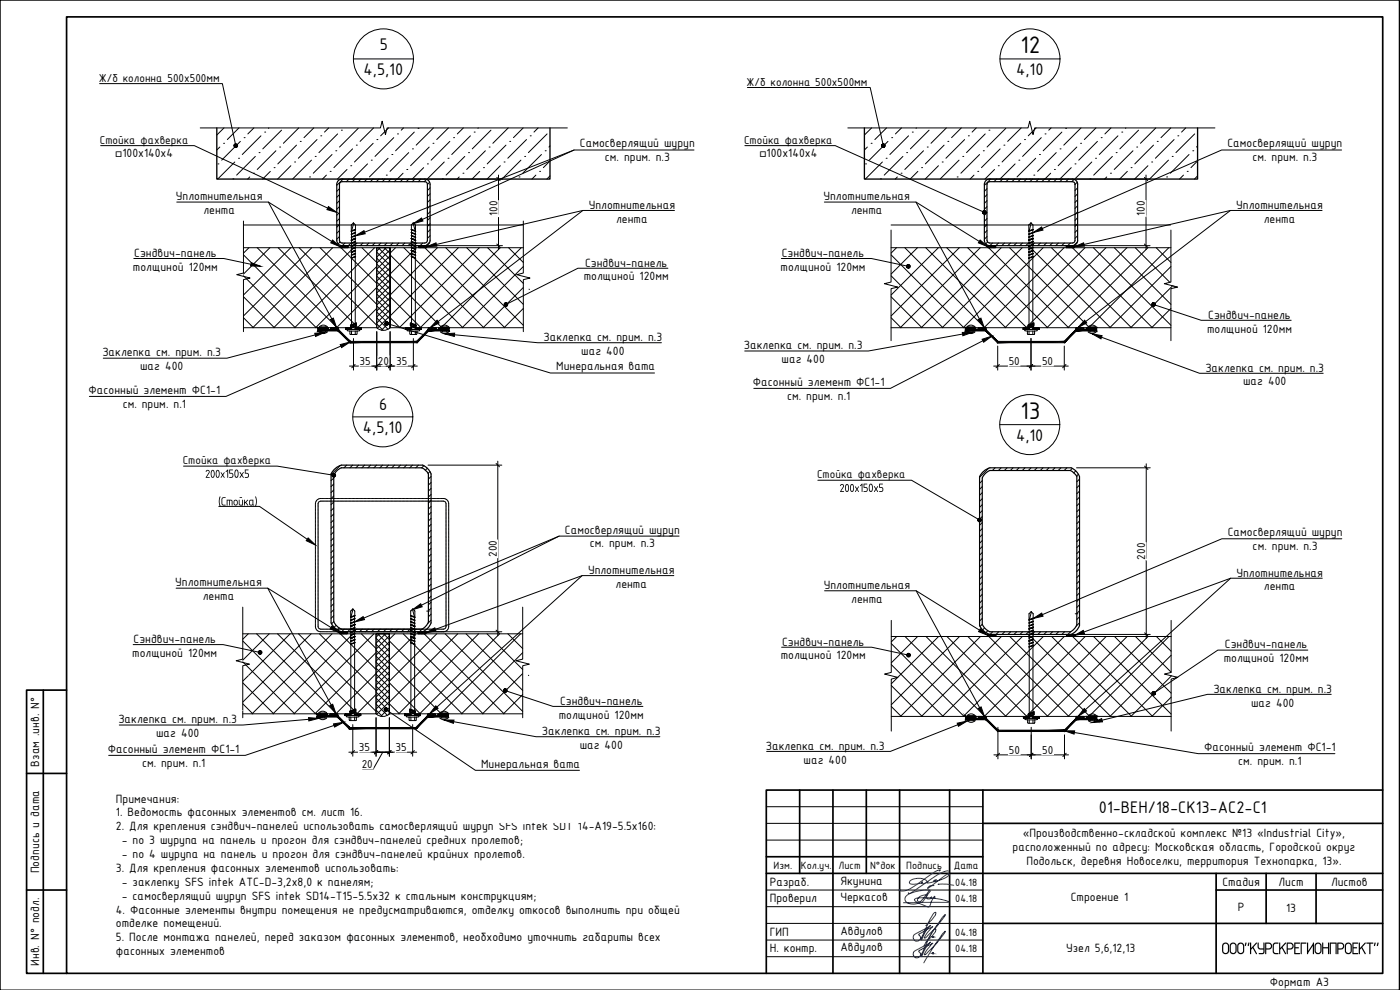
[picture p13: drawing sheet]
<svg xmlns="http://www.w3.org/2000/svg" width="420mm" height="297mm" viewBox="0 0 420 297" stroke-linecap="round" stroke-linejoin="round" font-family="sans-serif">
<defs><g id="words">
<g font-size="7.8">
<text x="306.3" y="15.9">12</text>
<text x="306.2" y="125.6">13</text>
</g>
<g font-size="5.4">
<text x="114" y="15.1">5</text>
<text x="109.1" y="22.5">4,5,10</text>
<text x="305" y="22.5">4,10</text>
<text x="113.8" y="122.9">6</text>
<text x="108.9" y="129.9">4,5,10</text>
<text x="304.9" y="132.2">4,10</text>
<text x="329.8" y="243.8">01-ВЕН/18-СК13-АС2-С1</text>
<text x="366.4" y="286.3">ООО&quot;КУРСКРЕГИОНПРОЕКТ&quot;</text>
</g>
<g font-size="3.9">
<text x="174" y="44.2">Самосверлящий шуруп</text>
<text x="368.4" y="44.2">Самосверлящий шуруп</text>
<text x="181.5" y="48.4">см. прим. п.3</text>
<text x="375.9" y="48.4">см. прим. п.3</text>
<text x="52.8" y="60.1">Уплотнительная</text>
<text x="61" y="64.3">лента</text>
<text x="176.7" y="62.7">Уплотнительная</text>
<text x="247.1" y="60.1">Уплотнительная</text>
<text x="255.4" y="64.3">лента</text>
<text x="371" y="62.7">Уплотнительная</text>
<text x="184.9" y="66.8">лента</text>
<text x="379.3" y="66.8">лента</text>
<text x="40.3" y="77.1">Сэндвич-панель</text>
<text x="234.6" y="77.1">Сэндвич-панель</text>
<text x="39.9" y="81.2">толщиной 120мм</text>
<text x="175.6" y="80">Сэндвич-панель</text>
<text x="234.3" y="81.2">толщиной 120мм</text>
<text x="175.2" y="84.1">толщиной 120мм</text>
<text x="362.6" y="95.6">Сэндвич-панель</text>
<text x="362.2" y="99.8">толщиной 120мм</text>
<text x="30.7" y="107">Заклепка см. прим. п.3</text>
<text x="163.1" y="102.3">Заклепка см. прим. п.3</text>
<text x="174.5" y="106.5">шаг 400</text>
<text x="223.2" y="104.8">Заклепка см. прим. п.3</text>
<text x="42.1" y="111.1">шаг 400</text>
<text x="166.9" y="111.2">Минеральная вата</text>
<text x="234.5" y="109">шаг 400</text>
<text x="361.7" y="111.5">Заклепка см. прим. п.3</text>
<text x="26.6" y="118.2">Фасонный элемент ФС1-1</text>
<text x="226" y="115.8">Фасонный элемент ФС1-1</text>
<text x="236.2" y="119.9">см. прим. п.1</text>
<text x="373" y="115.7">шаг 400</text>
<text x="36.8" y="122.4">см. прим. п.1</text>
<text x="65.4" y="151.7">(Стойка )</text>
<text x="169.5" y="160.1">Самосверлящий шуруп</text>
<text x="368.4" y="160.9">Самосверлящий шуруп</text>
<text x="177.1" y="164.3">см. прим. п.3</text>
<text x="375.9" y="165.1">см. прим. п.3</text>
<text x="176.5" y="172.2">Уплотнительная</text>
<text x="371.1" y="173">Уплотнительная</text>
<text x="52.6" y="176">Уплотнительная</text>
<text x="184.7" y="176.4">лента</text>
<text x="247.2" y="176.8">Уплотнительная</text>
<text x="379.3" y="177.2">лента</text>
<text x="60.9" y="180.1">лента</text>
<text x="255.5" y="180.9">лента</text>
<text x="39.7" y="197.1">толщиной 120мм</text>
<text x="40.1" y="192.9">Сэндвич-панель</text>
<text x="234.3" y="197.9">толщиной 120мм</text>
<text x="234.7" y="193.7">Сэндвич-панель</text>
<text x="367.6" y="194.6">Сэндвич-панель</text>
<text x="367.2" y="198.7">толщиной 120мм</text>
<text x="364.2" y="207.8">Заклепка см. прим. п.3</text>
<text x="167.7" y="215.6">толщиной 120мм</text>
<text x="168.1" y="211.4">Сэндвич-панель</text>
<text x="375.5" y="212">шаг 400</text>
<text x="35.5" y="217.1">Заклепка см. прим. п.3</text>
<text x="46.9" y="221.2">шаг 400</text>
<text x="162.6" y="220.6">Заклепка см. прим. п.3</text>
<text x="32.4" y="225.9">Фасонный элемент ФС1-1</text>
<text x="174" y="224.7">шаг 400</text>
<text x="229.8" y="224.9">Заклепка см. прим. п.3</text>
<text x="361.4" y="225.4">Фасонный элемент ФС1-1</text>
<text x="11.7" y="230" transform="rotate(-90 11.7 230)">Взам .инв. N°</text>
<text x="42.6" y="230">см. прим. п.1</text>
<text x="144.4" y="230.4">Минеральная вата</text>
<text x="241.2" y="229.1">шаг 400</text>
<text x="371.6" y="229.5">см. прим. п.1</text>
<text x="34.8" y="240.8">Примечания:</text>
<text x="34.8" y="244.9">1. Ведомость фасонных элементов см. лист 16.</text>
<text x="34.8" y="249.1">2. Для крепления сэндвич-панелей использовать самосверлящий шуруп SFS intek SDT 14-A19-5.5x160:</text>
<text x="307" y="251.3">«Производственно-складской комплекс №13 «Industrial City»,</text>
<text x="36.6" y="253.3">- по 3 шурупа на панель и прогон для сэндвич-панелей средних пролетов;</text>
<text x="36.6" y="257.5">- по 4 шурупа на панель и прогон для сэндвич-панелей крайних пролетов.</text>
<text x="303.9" y="255.4">расположенный по адресу: Московская область, Городской округ</text>
<text x="11.7" y="262.1" transform="rotate(-90 11.7 262.1)">Подпись и дата</text>
<text x="34.8" y="261.6">3. Для крепления фасонных элементов использовать:</text>
<text x="308" y="259.6">Подольск, деревня Новоселки, территория Технопарка, 13».</text>
<text x="36.6" y="265.8">- заклепку SFS intek ATC-D-3,2x8,0 к панелям;</text>
<text x="36.6" y="269.9">- самосверлящий шуруп SFS intek SD14-T15-5.5x32 к стальным конструкциям;</text>
<text x="231" y="265.8">Разраб.</text>
<text x="252.2" y="265.4">Якунина</text>
<text x="366.9" y="265.8">Стадия</text>
<text x="383.7" y="265.8">Лист</text>
<text x="399.5" y="265.8">Листов</text>
<text x="34.8" y="274.1">4. Фасонные элементы внутри помещения не предусматриваются, отделку откосов выполнить при общей</text>
<text x="231" y="270.8">Проверил</text>
<text x="252.2" y="270.4">Черкасов</text>
<text x="321.4" y="270.4">Строение 1</text>
<text x="371.5" y="273.3">Р</text>
<text x="386" y="273.5">13</text>
<text x="34.8" y="278.3">отделке помещений.</text>
<text x="231" y="280.8">ГИП</text>
<text x="252.2" y="280.4">Авдулов</text>
<text x="34.8" y="282.5">5. После монтажа панелей, перед заказом фасонных элементов, необходимо уточнить габариты всех</text>
<text x="34.8" y="286.6">фасонных элементов</text>
<text x="231" y="285.8">Н. контр.</text>
<text x="252.2" y="285.4">Авдулов</text>
<text x="320" y="285.5">Узел 5,6,12,13</text>
<text x="11.7" y="289.8" transform="rotate(-90 11.7 289.8)">Инв. N° подл.</text>
<text x="381.1" y="295.8">Формат А3</text>
</g>
<g font-size="3.7">
<text x="29.7" y="24.6">Ж/б колонна 500х500мм</text>
<text x="224" y="25.7">Ж/б колонна 500х500мм</text>
<text x="30" y="43.1">Стойка фахверка</text>
<text x="34.6" y="47.2">□100х140х4</text>
<text x="223.3" y="43.1">Стойка фахверка</text>
<text x="227.9" y="47.2">□100х140х4</text>
<text x="149.3" y="64.8" transform="rotate(-90 149.3 64.8)">100</text>
<text x="343.6" y="64.8" transform="rotate(-90 343.6 64.8)">100</text>
<text x="107.9" y="109.5">35</text>
<text x="113.4" y="109.5">20</text>
<text x="118.9" y="109.5">35</text>
<text x="302.7" y="109.5">50</text>
<text x="312.7" y="109.5">50</text>
<text x="54.8" y="139.2">Стойка фахверка</text>
<text x="61.5" y="143.4">200х150х5</text>
<text x="245.2" y="143.5">Стойка фахверка</text>
<text x="251.9" y="147.6">200х150х5</text>
<text x="149.1" y="167.1" transform="rotate(-90 149.1 167.1)">200</text>
<text x="343.7" y="167.9" transform="rotate(-90 343.7 167.9)">200</text>
<text x="107.7" y="225.4">35</text>
<text x="118.7" y="225.4">35</text>
<text x="302.8" y="226.2">50</text>
<text x="312.8" y="226.2">50</text>
<text x="108.5" y="230.5">20</text>
</g>
<g font-size="3.4">
<text x="232.2" y="260.7">Изм.</text>
<text x="240.4" y="260.7">Кол.уч.</text>
<text x="251.7" y="260.7">Лист</text>
<text x="261.1" y="260.7">N°док</text>
<text x="272" y="260.7">Подпись</text>
<text x="286.2" y="260.7">Дата</text>
<text x="286.7" y="265.8">04.18</text>
<text x="286.7" y="270.8">04.18</text>
<text x="286.7" y="280.8">04.18</text>
<text x="286.7" y="285.8">04.18</text>
</g>
</g></defs>
<!-- layer: FORMAT -->
<g fill="none" stroke="#000" stroke-width=".51">
<path d="M20 5.1h395v286.9h-395zM13 207.1v84.9M20 207.1h-12v84.9h12M8 232.1h12M240 237.1v25M250 237.1v54.9M260 237.1v25M270 237.1v54.9M285 237.1v54.9M295 237.1v54.9M415 237.1h-185v54.9M230 257.1h65"/>
<path d="M295 247h120M8 267h12M230 262.1h185M295 277.1h120M365 262.1v29.9M365 267h50M380 262.1v15M395 262.1v15"/>
</g>
<path d="M0 .1v296.9M420 .1v296.9M230 242h65M230 247h65M230 252.1h65M230 272h65M230 277.1h65M230 267h65M230 282.1h65M230 287h65" fill="none" stroke="#000" stroke-width=".3"/>
<g fill="none" stroke="#041e9f" stroke-width=".3">
<path d="M277.9 277.7l2.7-2.9 .2-1-.7 .3-1.1 1.9-2.5 5.4-.9 .9h-1l-.5-.8 .3-1 4.9-2.8-1.4 1.6-1.3 2.7-.9-1.7 4.3-2.3-2 2.2-.6 1.1 .4 .1 3.3-3.4 2.6-3.6-.9 .9-2 2.8-3.6 5.8M278.6 264.5l-1.5 .6-.6-.1 .3-.4-.5 .4-1.7 .3-1.2-.1-.5-.4 .2-.5 .5-.3 1.8-.5 2.1 .4 .5 .3 .3 .7 1-.1 1.8-.8h-.4l-.5 .5 .8-.1 2.4-.8 1.1-.7 .4-.6h-.4l-.7 .3-5.4 3.9a1.64 1.64 0 0 1 1.9-.8M278.8 267.3l-2.4 3-1.1 .8-1.3 .2-1.6-.4-.7-.7v-.9l1.1-1 1.9-.7 2.4-.5 2 .1 .2 .1-2.3 3.2-.4 .2h-.6a.77 .77 0 0 1-.7-.8 .77 .77 0 0 1 .6-.8l1.5-.6a.47 .47 0 0 1 .7 0 .47 .47 0 0 1 0 .7 .77 .77 0 0 0 .8 .5 .77 .77 0 0 0 .6-.6l.2 .4a.52 .52 0 0 0 .6 .1 .52 .52 0 0 0 .3-.6l-.3 .1-.5 .8-.7 1.9a.77 .77 0 0 1-1.4 0l-3-1.4a.49 .49 0 0 1-.2-.7 .49 .49 0 0 1 .6-.2l3.2-.2 2.8 .3 2.6 .6 1.1 .4-13.7 .3M281.7 265.3l-.2 .1 2.6-.1 2.1 .3M281.9 261.4l.3-.4-1.7 .6-7.7 5.2-1.7 .5h-.9l-.4-.4 .5 .1M284.6 261.4l-1.3 .1-1.6 .8-8.2 5.6-.6 .2-.3-.2 .2 .1M277.9 282.7l2.7-2.9 .3-1-.8 .3-.9 1.6-2.7 5.6-.8 .9-1.1 .1-.5-.8 .3-1 4.9-2.8-1.2 1.3-1.5 3-.9-1.7 4.2-2.3-1.7 1.9-.8 1.4 .1 .2 .4-.2 3.2-3.3 2.6-3.6-.9 .9-2 2.8-3.6 5.8"/>
<circle cx="280" cy="286" r=".05"/>
<circle cx="280" cy="281" r=".05"/>
</g>
<!-- layer: METAL -->
<g fill="none" stroke="#000" stroke-width=".3">
<path d="M101.9 56.6l-.8 .8M101.9 58.4l-.8 .8M103 53.7l-1.9 1.9M104.8 53.7l-.9 .8M106.6 53.7l-.9 .8M108.4 53.7l-.9 .8M110.2 53.7l-.9 .8M112 53.7l-.9 .8M113.7 53.7l-.8 .8M115.5 53.7l-.8 .8M117.3 53.7l-.8 .8M119.1 53.7l-.8 .8"/>
<path d="M120.9 53.7l-.8 .8M122.7 53.7l-.8 .8M124.5 53.7l-.8 .8M126.3 53.7l-.8 .8M128 53.8l-.7 .7M128.9 54.7l-.6 .7M129.1 56.4l-.8 .8M129.1 58.2l-.8 .7M129.1 60l-.8 .7M296.2 56.6l-.8 .8M296.2 58.4l-.8 .8M297.3 53.7l-1.9 1.9"/>
<path d="M299.1 53.7l-.8 .8M300.9 53.7l-.8 .8M302.7 53.7l-.8 .8M304.5 53.7l-.8 .8M306.3 53.7l-.8 .8M308.1 53.7l-.8 .8M309.9 53.7l-.8 .8M311.7 53.7l-.8 .8M313.5 53.7l-.8 .8M315.3 53.7l-.8 .8M317.1 53.7l-.8 .8M318.9 53.7l-.8 .8"/>
<path d="M320.7 53.7l-.9 .8M322.4 53.8l-.8 .7M323.3 54.7l-.7 .7M323.4 56.4l-.8 .8M323.4 58.2l-.8 .7M323.4 60l-.8 .7M101.1 67.5h.8M101.9 60.2l-.8 .8M101.9 62l-.8 .8M101.9 63.8l-.8 .8M101.9 65.6l-.8 .8M101.9 67.4l-.8 .8"/>
<path d="M101.9 69.2l-.8 .8M101.9 71l-.8 .8M102 72.6l-.5 .6M103.5 72.9l-.8 .8M105.3 72.9l-.8 .8M107.1 72.9l-.8 .8M108.9 72.9l-.8 .8M110.7 72.9l-.8 .8M112.5 72.9l-.8 .8M114.3 72.9l-.8 .8M116.1 72.9l-.8 .8M117.9 72.9l-.8 .8"/>
<path d="M119.7 72.9l-.8 .8M121.5 72.9l-.8 .8M123.3 72.9l-.8 .8M125.1 72.9l-.8 .8M126.9 72.9l-.8 .8M128.3 67.5h.8M129 72.6l-1.1 1M129.1 61.7l-.8 .8M129.1 63.5l-.8 .8M129.1 65.3l-.8 .8M129.1 67.1l-.8 .8M129.1 68.9l-.8 .8"/>
<path d="M129.1 70.7l-.8 .8M295.4 67.5h.8M296.2 60.2l-.8 .8M296.2 62l-.8 .8M296.2 63.8l-.8 .8M296.2 65.6l-.8 .8M296.2 67.4l-.8 .8M296.2 69.2l-.8 .8M296.2 71l-.8 .8M296.4 72.6l-.6 .6M297.9 72.9l-.8 .8M299.7 72.9l-.8 .8"/>
<path d="M301.5 72.9l-.8 .8M303.3 72.9l-.8 .8M305.1 72.9l-.9 .8M306.9 72.9l-.9 .8M308.7 72.9l-.9 .8M310.4 72.9l-.8 .8M312.2 72.9l-.8 .8M314 72.9l-.8 .8M315.8 72.9l-.8 .8M317.6 72.9l-.8 .8M319.4 72.9l-.8 .8M321.2 72.9l-.8 .8"/>
<path d="M322.6 67.5h.8M323.3 72.6l-1 1M323.4 61.7l-.8 .8M323.4 63.5l-.8 .8M323.4 65.3l-.8 .8M323.4 67.1l-.8 .8M323.4 68.9l-.8 .8M323.4 70.7l-.8 .8M102.1 139.7l-2.7 2.7M104 139.6l-.8 .8M105.8 139.6l-.8 .8M107.6 139.6l-.8 .8"/>
<path d="M109.4 139.6l-.8 .8M111.2 139.6l-.8 .8M113 139.6l-.8 .8M114.8 139.6l-.8 .8M116.6 139.6l-.8 .8M118.4 139.6l-.8 .8M120.2 139.6l-.8 .8M122 139.6l-.8 .8M123.8 139.6l-.8 .8M125.6 139.6l-.8 .8M127.2 139.7l-.6 .7M94.7 151.4v.1"/>
<path d="M94.7 151.6v.4M94.7 152.1v.2M94.7 152.3v.2M94.7 152.6v.4M94.7 153.1v.1M94.7 153.3v.1M94.7 153.5v.4M94.7 154v.2M94.7 154.2v.2M94.7 154.5v.4M94.7 155v.1M94.7 155.2v.1"/>
<path d="M94.7 155.4v.4M94.7 155.9v.2M94.7 156.2v.1M94.7 156.4v.4M94.7 156.9v.1M94.7 157.1v.2M94.7 157.3v.4M94.7 157.8v.2M94.7 158.1v.1M94.7 158.3v.4M94.7 158.8v.1M94.7 159v.2"/>
<path d="M94.7 159.2v.4M94.7 159.7v.2M94.7 160v.1M94.7 151v.3M94.7 150.8v.1M94.8 150.6l-.1 .1M94.9 150.4l-.1 .1M95 150.1l-.1 .2M95.2 150l-.1 .1M95.4 149.8l-.2 .1M95.5 151.1v.2M95.5 151.4v.1"/>
<path d="M95.5 151.6v.4M95.5 152.1v.2M95.5 152.3v.2M95.5 152.6v.4M95.5 153.1v.1M95.5 153.3v.1M95.5 153.5v.4M95.5 154v.2M95.5 154.2v.2M95.5 154.5v.4M95.5 155v.1M95.5 155.2v.1"/>
<path d="M95.5 155.4v.4M95.5 155.9v.2M95.5 156.2v.1M95.5 156.4v.4M95.5 156.9v.1M95.5 157.1v.2M95.5 157.3v.4M95.5 157.8v.2M95.5 158.1v.1M95.5 158.3v.4M95.5 158.8v.1M95.5 159v.2"/>
<path d="M95.5 159.2v.4M95.5 159.7v.2M95.5 160v.1M95.5 150.8v.2M95.6 149.7l-.2 .1M95.7 150.6l-.1 .2M95.8 149.6l-.1 .1M95.8 150.5l-.1 .1M96 149.6h-.1M96.1 150.4h-.2M96.1 149.6h.5M96.6 150.4h-.4"/>
<path d="M96.7 149.6h.2M96.7 150.4h.2M97 149.6h.1M97 150.4h.1M97.2 149.6h.4M97.2 150.4h.4M97.7 149.6h.1M97.7 150.4h.1M97.9 149.6h.2M97.9 150.4h.2M98.1 149.6h.5M98.1 150.4h.5"/>
<path d="M98.6 149.6h.2M98.6 150.4h.2M98.9 149.6h.1M98.9 150.4h.1M99.1 149.6h.4M99.1 150.4h.4M99.6 149.6h.1M99.6 150.4h.1M99.8 149.6h.2M99.8 150.4h.2M100.1 149.6h.4M100.1 150.4h.4"/>
<path d="M100.2 143.4l-.8 .8M100.2 145.2l-.8 .8M100.2 147l-.8 .8M100.2 148.8l-.8 .8M100.2 150.6l-.8 .8M100.2 152.4l-.8 .8M100.2 154.2l-.8 .8M100.2 156l-.8 .8M100.2 157.8l-.8 .8M100.2 159.6l-.8 .8M100.5 149.6h.2M100.5 150.4h.2"/>
<path d="M100.8 149.6h.1M100.8 150.4h.1M101 149.6h.4M101 150.4h.4M101.5 149.6h.1M101.5 150.4h.1M101.7 149.6h.2M101.7 150.4h.2M102 149.6h.4M102 150.4h.4M102.4 149.6h.2M102.4 150.4h.2"/>
<path d="M102.7 149.6h.1M102.7 150.4h.1M102.9 149.6h.4M102.9 150.4h.4M103.4 149.6h.1M103.4 150.4h.1M103.6 149.6h.2M103.6 150.4h.2M103.9 149.6h.4M103.9 150.4h.4M104.4 149.6h.1M104.4 150.4h.1"/>
<path d="M104.6 149.6h.1M104.6 150.4h.1M104.8 149.6h.4M104.8 150.4h.4M105.3 149.6h.2M105.3 150.4h.2M105.5 149.6h.2M105.5 150.4h.2M105.8 149.6h.4M105.8 150.4h.4M106.3 149.6h.1M106.3 150.4h.1"/>
<path d="M106.5 149.6h.1M106.5 150.4h.1M106.7 149.6h.4M106.7 150.4h.4M107.2 149.6h.2M107.2 150.4h.2M107.4 149.6h.2M107.4 150.4h.2M107.7 149.6h.4M107.7 150.4h.4M108.2 149.6h.1M108.2 150.4h.1"/>
<path d="M108.4 149.6h.1M108.4 150.4h.1M108.6 149.6h.4M108.6 150.4h.4M109.1 149.6h.2M109.1 150.4h.2M109.3 149.6h.2M109.3 150.4h.2M109.6 149.6h.4M109.6 150.4h.4M110.1 149.6h.1M110.1 150.4h.1"/>
<path d="M110.3 149.6h.1M110.3 150.4h.1M110.5 149.6h.4M110.5 150.4h.4M111 149.6h.2M111 150.4h.2M111.3 149.6h.1M111.3 150.4h.1M111.5 149.6h.4M111.5 150.4h.4M112 149.6h.1M112 150.4h.1"/>
<path d="M112.2 149.6h.2M112.2 150.4h.2M112.4 149.6h.4M112.4 150.4h.4M112.9 149.6h.2M112.9 150.4h.2M113.2 149.6h.1M113.2 150.4h.1M113.4 149.6h.4M113.4 150.4h.4M113.9 149.6h.1M113.9 150.4h.1"/>
<path d="M114.1 149.6h.2M114.1 150.4h.2M114.3 149.6h.4M114.3 150.4h.4M114.8 149.6h.2M114.8 150.4h.2M115.1 149.6h.1M115.1 150.4h.1M115.3 149.6h.4M115.3 150.4h.4M115.8 149.6h.1M115.8 150.4h.1"/>
<path d="M116 149.6h.2M116 150.4h.2M116.2 149.6h.4M116.2 150.4h.4M116.7 149.6h.2M116.7 150.4h.2M117 149.6h.1M117 150.4h.1M117.2 149.6h.4M117.2 150.4h.4M117.7 149.6h.1M117.7 150.4h.1"/>
<path d="M117.9 149.6h.2M117.9 150.4h.2M118.2 149.6h.4M118.2 150.4h.4M118.6 149.6h.2M118.6 150.4h.2M118.9 149.6h.1M118.9 150.4h.1M119.1 149.6h.4M119.1 150.4h.4M119.6 149.6h.1M119.6 150.4h.1"/>
<path d="M119.8 149.6h.2M119.8 150.4h.2M120.1 149.6h.4M120.1 150.4h.4M120.5 149.6h.2M120.5 150.4h.2M120.8 149.6h.1M120.8 150.4h.1M121 149.6h.4M121 150.4h.4M121.5 149.6h.1M121.5 150.4h.1"/>
<path d="M121.7 149.6h.2M121.7 150.4h.2M122 149.6h.4M122 150.4h.4M122.4 149.6h.2M122.4 150.4h.2M122.7 149.6h.1M122.7 150.4h.1M122.9 149.6h.4M122.9 150.4h.4M123.4 149.6h.1M123.4 150.4h.1"/>
<path d="M123.6 149.6h.2M123.6 150.4h.2M123.9 149.6h.4M123.9 150.4h.4M124.4 149.6h.1M124.4 150.4h.1M124.6 149.6h.1M124.6 150.4h.1M124.8 149.6h.4M124.8 150.4h.4M125.3 149.6h.2M125.3 150.4h.2"/>
<path d="M125.5 149.6h.2M125.5 150.4h.2M125.8 149.6h.4M125.8 150.4h.4M126.3 149.6h.1M126.3 150.4h.1M126.5 149.6h.1M126.5 150.4h.1M126.7 149.6h.4M126.7 150.4h.4M127.2 149.6h.2M127.2 150.4h.2"/>
<path d="M127.4 149.6h.2M127.4 150.4h.2M127.7 149.6h.4M127.7 150.4h.4M128.2 149.6h.1M128.2 150.4h.1M128.2 140.5l-.5 .6M128.4 149.6h.1M128.4 150.4h.1M128.6 149.6h.4M128.6 150.4h.4M129.1 141.5l-.6 .6"/>
<path d="M129.1 149.6h.2M129.1 150.4h.2M129.3 149.6h.2M129.3 150.4h.2M129.4 143l-.8 .7M129.4 144.8l-.8 .7M129.4 146.5l-.8 .8M129.4 148.3l-.8 .8M129.4 150.1l-.8 .8M129.4 151.9l-.8 .8M129.4 153.7l-.8 .8M129.4 155.5l-.8 .8"/>
<path d="M129.4 157.3l-.8 .8M129.4 159.1l-.8 .8M129.6 149.6h.4M129.6 150.4h.4M130.1 149.6h.1M130.1 150.4h.1M130.3 149.6h.2M130.3 150.4h.2M130.5 149.6h.4M130.5 150.4h.4M131 149.6h.2M131 150.4h.2"/>
<path d="M131.3 149.6h.1M131.3 150.4h.1M131.5 149.6h.4M131.5 150.4h.4M132 149.6h.1M132 150.4h.1M132.2 149.6h.2M132.2 150.4h.2M132.4 149.6h.4M132.4 150.4h.4M132.9 149.6h.3M132.9 150.4h.3"/>
<path d="M133.2 150.4h.2M133.3 149.6h.1M133.5 150.5l.1 .1M133.5 149.6l.4 .2M133.6 150.6l.2 .2M133.8 150.8v.2M133.9 151.1v.2M133.9 151.4v.1M133.9 151.6v.4M133.9 152.1v.2M133.9 152.3v.2M133.9 152.6v.4"/>
<path d="M133.9 153.1v.1M133.9 153.3v.1M133.9 153.5v.4M133.9 154v.2M133.9 154.2v.2M133.9 154.5v.4M133.9 155v.1M133.9 155.2v.1M133.9 155.4v.4M133.9 155.9v.2M133.9 156.2v.1M133.9 156.4v.4"/>
<path d="M133.9 156.9v.1M133.9 157.1v.2M133.9 157.3v.4M133.9 157.8v.2M133.9 158.1v.1M133.9 158.3v.4M133.9 158.8v.1M133.9 159v.2M133.9 159.2v.4M133.9 159.7v.2M133.9 160v.1M133.9 149.8l.2 .1"/>
<path d="M134.1 150l.1 .1M134.3 150.1l.1 .2M134.4 150.4l.1 .1M134.5 150.6l.1 .1M134.6 150.8v.1M134.6 151l.1 .3M134.7 151.4v.1M134.7 151.6v.4M134.7 152.1v.2M134.7 152.3v.2M134.7 152.6v.4M134.7 153.1v.1"/>
<path d="M134.7 153.3v.1M134.7 153.5v.4M134.7 154v.2M134.7 154.2v.2M134.7 154.5v.4M134.7 155v.1M134.7 155.2v.1M134.7 155.4v.4M134.7 155.9v.2M134.7 156.2v.1M134.7 156.4v.4M134.7 156.9v.1"/>
<path d="M134.7 157.1v.2M134.7 157.3v.4M134.7 157.8v.2M134.7 158.1v.1M134.7 158.3v.4M134.7 158.8v.1M134.7 159v.2M134.7 159.2v.4M134.7 159.7v.2M134.7 160v.1M294.8 144.2l-.8 .8M294.8 146l-.8 .8"/>
<path d="M294.8 147.8l-.8 .8M294.8 149.6l-.8 .8M294.8 151.4l-.8 .8M294.8 153.2l-.8 .8M294.8 155l-.8 .8M294.8 156.8l-.8 .8M294.8 158.6l-.8 .8M296.7 140.5l-2.7 2.7M298.6 140.4l-.8 .8M300.4 140.4l-.8 .8M302.2 140.4l-.8 .8M304 140.4l-.8 .8"/>
<path d="M305.8 140.4l-.8 .8M307.6 140.4l-.8 .8M309.4 140.4l-.8 .8M311.2 140.4l-.8 .8M313 140.4l-.8 .8M314.8 140.4l-.8 .8M316.6 140.4l-.8 .8M318.4 140.4l-.8 .8M320.2 140.4l-.8 .8M321.8 140.5l-.6 .7M322.9 141.3l-.6 .6M323.7 142.3l-.6 .6"/>
<path d="M324 143.7l-.8 .9M324 145.5l-.8 .9M324 147.3l-.8 .9M324 149.1l-.8 .9M324 150.9l-.8 .9M324 152.7l-.8 .8M324 154.5l-.8 .8M324 156.3l-.8 .8M324 158.1l-.8 .8M324 159.9l-.8 .8M94.7 160.2v.4M94.7 160.7v.1"/>
<path d="M94.7 160.9v.2M94.7 161.1v.5M94.7 161.6v.2M94.7 161.9v.1M94.7 162.1v.4M94.7 162.6v.1M94.7 162.8v.2M94.7 163.1v.4M94.7 163.5v.2M94.7 163.8v.1M94.7 164v.4M94.7 164.5v.1"/>
<path d="M94.7 164.7v.2M94.7 165v.4M94.7 165.4v.2M94.7 165.7v.1M94.7 165.9v.4M94.7 166.4v.1M94.7 166.6v.2M94.7 166.9v.4M94.7 167.4v.1M94.7 167.6v.1M94.7 167.8v.4M94.7 168.3v.2"/>
<path d="M94.7 168.5v.2M94.7 168.8v.4M94.7 169.3v.1M94.7 169.5v.1M94.7 169.7v.4M94.7 170.2v.2M94.7 170.4v.2M94.7 170.7v.4M94.7 171.2v.1M94.7 171.4v.1M94.7 171.6v.4M94.7 172.1v.2"/>
<path d="M94.7 172.3v.2M94.7 172.6v.4M94.7 173.1v.1M94.7 173.3v.1M94.7 173.5v.4M94.7 174v.2M94.7 174.3v.1M94.7 174.5v.4M94.7 175v.1M94.7 175.2v.2M94.7 175.4v.4M94.7 175.9v.2"/>
<path d="M94.7 176.2v.1M94.7 176.4v.4M94.7 176.9v.1M94.7 177.1v.2M94.7 177.3v.4M94.7 177.8v.2M94.7 178.1v.1M94.7 178.3v.4M94.7 178.8v.1M94.7 179v.2M94.7 179.2v.4M94.7 179.7v.2"/>
<path d="M94.7 180v.1M95.5 160.2v.4M95.5 160.7v.1M95.5 160.9v.2M95.5 161.1v.5M95.5 161.6v.2M95.5 161.9v.1M95.5 162.1v.4M95.5 162.6v.1M95.5 162.8v.2M95.5 163.1v.4M95.5 163.5v.2"/>
<path d="M95.5 163.8v.1M95.5 164v.4M95.5 164.5v.1M95.5 164.7v.2M95.5 165v.4M95.5 165.4v.2M95.5 165.7v.1M95.5 165.9v.4M95.5 166.4v.1M95.5 166.6v.2M95.5 166.9v.4M95.5 167.4v.1"/>
<path d="M95.5 167.6v.1M95.5 167.8v.4M95.5 168.3v.2M95.5 168.5v.2M95.5 168.8v.4M95.5 169.3v.1M95.5 169.5v.1M95.5 169.7v.4M95.5 170.2v.2M95.5 170.4v.2M95.5 170.7v.4M95.5 171.2v.1"/>
<path d="M95.5 171.4v.1M95.5 171.6v.4M95.5 172.1v.2M95.5 172.3v.2M95.5 172.6v.4M95.5 173.1v.1M95.5 173.3v.1M95.5 173.5v.4M95.5 174v.2M95.5 174.3v.1M95.5 174.5v.4M95.5 175v.1"/>
<path d="M95.5 175.2v.2M95.5 175.4v.4M95.5 175.9v.2M95.5 176.2v.1M95.5 176.4v.4M95.5 176.9v.1M95.5 177.1v.2M95.5 177.3v.4M95.5 177.8v.2M95.5 178.1v.1M95.5 178.3v.4M95.5 178.8v.1"/>
<path d="M95.5 179v.2M95.5 179.2v.4M95.5 179.7v.2M95.5 180v.1M100.2 161.4l-.8 .8M100.2 163.2l-.8 .8M100.2 165l-.8 .8M100.2 166.8l-.8 .8M100.2 168.6l-.8 .8M100.2 170.4l-.8 .8M100.2 172.2l-.8 .8M100.2 174l-.8 .8"/>
<path d="M100.2 175.8l-.8 .8M100.2 177.6l-.8 .7M100.2 179.4l-.8 .7M129.4 160.9l-.8 .8M129.4 162.7l-.8 .8M129.4 164.5l-.8 .8M129.4 166.3l-.8 .8M129.4 168.1l-.8 .8M129.4 169.9l-.8 .8M129.4 171.7l-.8 .8M129.4 173.5l-.8 .8M129.4 175.3l-.8 .8"/>
<path d="M129.4 177.1l-.8 .8M129.4 178.9l-.8 .8M133.9 160.2v.4M133.9 160.7v.1M133.9 160.9v.2M133.9 161.1v.5M133.9 161.6v.2M133.9 161.9v.1M133.9 162.1v.4M133.9 162.6v.1M133.9 162.8v.2M133.9 163.1v.4"/>
<path d="M133.9 163.5v.2M133.9 163.8v.1M133.9 164v.4M133.9 164.5v.1M133.9 164.7v.2M133.9 165v.4M133.9 165.4v.2M133.9 165.7v.1M133.9 165.9v.4M133.9 166.4v.1M133.9 166.6v.2M133.9 166.9v.4"/>
<path d="M133.9 167.4v.1M133.9 167.6v.1M133.9 167.8v.4M133.9 168.3v.2M133.9 168.5v.2M133.9 168.8v.4M133.9 169.3v.1M133.9 169.5v.1M133.9 169.7v.4M133.9 170.2v.2M133.9 170.4v.2M133.9 170.7v.4"/>
<path d="M133.9 171.2v.1M133.9 171.4v.1M133.9 171.6v.4M133.9 172.1v.2M133.9 172.3v.2M133.9 172.6v.4M133.9 173.1v.1M133.9 173.3v.1M133.9 173.5v.4M133.9 174v.2M133.9 174.3v.1M133.9 174.5v.4"/>
<path d="M133.9 175v.1M133.9 175.2v.2M133.9 175.4v.4M133.9 175.9v.2M133.9 176.2v.1M133.9 176.4v.4M133.9 176.9v.1M133.9 177.1v.2M133.9 177.3v.4M133.9 177.8v.2M133.9 178.1v.1M133.9 178.3v.4"/>
<path d="M133.9 178.8v.1M133.9 179v.2M133.9 179.2v.4M133.9 179.7v.2M133.9 180v.1M134.7 160.2v.4M134.7 160.7v.1M134.7 160.9v.2M134.7 161.1v.5M134.7 161.6v.2M134.7 161.9v.1M134.7 162.1v.4"/>
<path d="M134.7 162.6v.1M134.7 162.8v.2M134.7 163.1v.4M134.7 163.5v.2M134.7 163.8v.1M134.7 164v.4M134.7 164.5v.1M134.7 164.7v.2M134.7 165v.4M134.7 165.4v.2M134.7 165.7v.1M134.7 165.9v.4"/>
<path d="M134.7 166.4v.1M134.7 166.6v.2M134.7 166.9v.4M134.7 167.4v.1M134.7 167.6v.1M134.7 167.8v.4M134.7 168.3v.2M134.7 168.5v.2M134.7 168.8v.4M134.7 169.3v.1M134.7 169.5v.1M134.7 169.7v.4"/>
<path d="M134.7 170.2v.2M134.7 170.4v.2M134.7 170.7v.4M134.7 171.2v.1M134.7 171.4v.1M134.7 171.6v.4M134.7 172.1v.2M134.7 172.3v.2M134.7 172.6v.4M134.7 173.1v.1M134.7 173.3v.1M134.7 173.5v.4"/>
<path d="M134.7 174v.2M134.7 174.3v.1M134.7 174.5v.4M134.7 175v.1M134.7 175.2v.2M134.7 175.4v.4M134.7 175.9v.2M134.7 176.2v.1M134.7 176.4v.4M134.7 176.9v.1M134.7 177.1v.2M134.7 177.3v.4"/>
<path d="M134.7 177.8v.2M134.7 178.1v.1M134.7 178.3v.4M134.7 178.8v.1M134.7 179v.2M134.7 179.2v.4M134.7 179.7v.2M134.7 180v.1M294.8 160.4l-.8 .8M294.8 162.2l-.8 .8M294.8 164l-.8 .8M294.8 165.8l-.8 .8"/>
<path d="M294.8 167.6l-.8 .8M294.8 169.4l-.8 .8M294.8 171.2l-.8 .8M294.8 173l-.8 .8M294.8 174.8l-.8 .8M294.8 176.6l-.8 .7M294.8 178.3l-.8 .8M324 161.7l-.8 .8M324 163.5l-.8 .8M324 165.3l-.8 .8M324 167.1l-.8 .8M324 168.9l-.8 .8"/>
<path d="M324 170.7l-.8 .8M324 172.5l-.8 .8M324 174.3l-.8 .8M324 176.1l-.8 .8M324 177.9l-.8 .8M324 179.7l-.8 .8M94.7 187.8v.3M94.7 180.2v.4M94.7 180.7v.1M94.7 180.9v.2M94.7 181.2v.4M94.7 181.6v.2"/>
<path d="M94.7 181.9v.1M94.7 182.1v.4M94.7 182.6v.1M94.7 182.8v.2M94.7 183.1v.4M94.7 183.5v.2M94.7 183.8v.1M94.7 184v.4M94.7 184.5v.1M94.7 184.7v.2M94.7 185v.4M94.7 185.4v.2"/>
<path d="M94.7 185.7v.1M94.7 185.9v.4M94.7 186.4v.1M94.7 186.6v.2M94.7 186.9v.1M94.7 187.1v.4M94.7 187.6v.1M94.7 188.2v.1M94.7 188.4l.1 .2M94.8 188.6l.1 .2M94.9 188.9l.1 .1M95.1 189l.1 .2"/>
<path d="M95.2 189.2l.2 .1M95.4 189.3l.2 .1M95.5 180.2v.4M95.5 180.7v.1M95.5 180.9v.2M95.5 181.2v.4M95.5 181.6v.2M95.5 181.9v.1M95.5 182.1v.4M95.5 182.6v.1M95.5 182.8v.2M95.5 183.1v.4"/>
<path d="M95.5 183.5v.2M95.5 183.8v.1M95.5 184v.4M95.5 184.5v.1M95.5 184.7v.2M95.5 185v.4M95.5 185.4v.2M95.5 185.7v.1M95.5 185.9v.4M95.5 186.4v.1M95.5 186.6v.2M95.5 186.9v.1"/>
<path d="M95.5 187.1v.4M95.5 187.6v.1M95.5 187.8v.3M95.5 188.2v.1M95.6 188.4l.1 .1M95.7 189.4l.1 .1M95.7 188.6h.2M95.9 189.5h.1M95.9 188.7h.2M96.1 189.6h.5M96.2 188.8h.4M96.7 189.6h.2"/>
<path d="M96.7 188.8h.2M97 189.6h.1M97 188.8h.1M97.2 189.6h.4M97.2 188.8h.4M97.7 189.6h.1M97.7 188.8h.1M97.9 189.6h.2M97.9 188.8h.2M98.1 189.6h.5M98.1 188.8h.5M98.6 189.6h.2"/>
<path d="M98.6 188.8h.2M98.9 189.6h.1M98.9 188.8h.1M99.1 189.6h.4M99.1 188.8h.4M99.6 189.6h.1M99.6 188.8h.1M99.8 189.6h.2M99.8 188.8h.2M100.1 189.6h.4M100.1 188.8h.4M100.2 181.1l-.8 .8"/>
<path d="M100.2 182.9l-.8 .8M100.2 184.7l-.8 .8M100.2 186.5l-.7 .7M100.5 189.6h.2M100.5 188.8h.2M100.8 187.7l-.5 .5M100.8 189.6h.1M100.8 188.8h.1M101 189.6h.4M101 188.8h.4M101.5 189.6h.1M101.5 188.8h.1"/>
<path d="M101.7 189.6h.2M101.7 188.8h.2M101.8 188.5l-.5 .5M102 189.6h.4M102 188.8h.4M102.4 189.6h.2M102.4 188.8h.2M102.7 189.6h.1M102.7 188.8h.1M102.9 188.8h.4l-.8 .8M102.9 189.6h.4M103.4 189.6h.1"/>
<path d="M103.4 188.8h.1M103.6 189.6h.2M103.6 188.8h.2M103.9 188.8h.4M104.4 189.6h.1M104.4 188.8h.1M104.6 189.6h.1M104.6 188.8h.1M104.8 189.6h.4M104.8 188.8h.4M105.1 188.8l-.8 .8h-.4M105.3 189.6h.2"/>
<path d="M105.3 188.8h.2M105.5 189.6h.2M105.5 188.8h.2M105.8 189.6h.4M105.8 188.8h.4M106.3 189.6h.1M106.3 188.8h.1M106.5 189.6h.1M106.5 188.8h.1M106.7 189.6h.4M106.7 188.8h.4M106.9 188.8l-.8 .8"/>
<path d="M107.2 189.6h.2M107.2 188.8h.2M107.4 189.6h.2M107.4 188.8h.2M107.7 189.6h.4M107.7 188.8h.4M108.2 189.6h.1M108.2 188.8h.1M108.4 189.6h.1M108.4 188.8h.1M108.6 189.6h.4M108.6 188.8h.4"/>
<path d="M108.7 188.8l-.8 .8M109.1 189.6h.2M109.1 188.8h.2M109.3 189.6h.2M109.3 188.8h.2M109.6 189.6h.4M109.6 188.8h.4M110.1 189.6h.1M110.1 188.8h.1M110.3 189.6h.1M110.3 188.8h.1M110.5 189.6h.4"/>
<path d="M110.9 188.8h-.4l-.8 .8M111 189.6h.2M111 188.8h.2M111.3 189.6h.1M111.3 188.8h.1M111.5 188.8h.4M112 189.6h.1M112 188.8h.1M112.2 188.8l-.7 .8h.4M112.2 189.6h.2M112.4 189.6h.4M112.4 188.8h.4"/>
<path d="M112.9 189.6h.2M112.9 188.8h.2M113.2 188.8h.1M113.4 189.6h.4M113.4 188.8h.4M113.9 189.6h.1M113.9 188.8h.1M114.1 189.6h.2M114.3 188.8l-1.1 .8M114.3 189.6h.4M114.3 188.8h.4M114.8 189.6h.2"/>
<path d="M114.8 188.8h.2M115.1 188.8h.1M115.3 189.6h.4M115.3 188.8h.4M115.8 188.8l-.6 .8M115.8 189.6h.1M116 189.6h.2M116 188.8h.2M116.2 189.6h.4M116.2 188.8h.4M116.7 188.8h.2M117 189.6h.1"/>
<path d="M117 188.8h.1M117.2 189.6h.4M117.2 188.8h.4M117.7 189.6h.1M117.8 188.8l-1.1 .8M117.9 189.6h.2M117.9 188.8h.2M118.2 189.6h.4M118.2 188.8h.4M118.6 189.6h.2M118.6 188.8h.2M118.9 189.6h.1"/>
<path d="M118.9 188.8h.1M119.1 188.8h.4l-.8 .8M119.1 189.6h.4M119.6 189.6h.1M119.6 188.8h.1M119.8 189.6h.2M119.8 188.8h.2M120.1 188.8h.4M120.5 189.6h.2M120.5 188.8h.2M120.8 189.6h.1M120.8 188.8h.1"/>
<path d="M121 189.6h.4M121 188.8h.4M121.3 188.8l-.8 .8h-.4M121.5 189.6h.1M121.5 188.8h.1M121.7 189.6h.2M121.7 188.8h.2M122 189.6h.4M122 188.8h.4M122.4 189.6h.2M122.4 188.8h.2M122.7 189.6h.1"/>
<path d="M122.7 188.8h.1M122.9 189.6h.4M122.9 188.8h.4M123.1 188.8l-.8 .8M123.4 189.6h.1M123.4 188.8h.1M123.6 189.6h.2M123.6 188.8h.2M123.9 189.6h.4M123.9 188.8h.4M124.4 189.6h.1M124.4 188.8h.1"/>
<path d="M124.6 189.6h.1M124.6 188.8h.1M124.8 189.6h.4M125.2 188.8h-.3l-.8 .8M125.3 189.6h.2M125.3 188.8h.2M125.5 189.6h.2M125.5 188.8h.2M125.8 189.6h.4M125.8 188.8h.4M126.3 189.6h.1M126.3 188.8h.1"/>
<path d="M126.5 188.8h.2l-.8 .8M126.5 189.6h.1M126.7 189.6h.4M126.7 188.8h.4M127.2 189.6h.2M127.2 188.8h.2M127.4 189.6h.2M127.4 188.8h.2M127.7 189.6h.4M127.7 188.8h.4M128.1 183.4h.8M128.2 189.6h.1"/>
<path d="M128.2 188.8h.1M128.4 189.6h.1M128.4 188.8h.1M128.6 189.6h.4M128.6 188.8h.4M129.1 189.6h.2M129.1 188.8h.2M129.3 189.6h.2M129.3 188.8h.2M129.4 180.7l-.8 .8M129.4 182.5l-.8 .8M129.4 184.3l-.8 .8"/>
<path d="M129.4 186.1l-1 1M129.6 189.6h.4M129.6 188.8h.4M130.1 189.6h.1M130.1 188.8h.1M130.3 189.6h.2M130.3 188.8h.2M130.5 189.6h.4M130.5 188.8h.4M131 189.6h.2M131 188.8h.2M131.3 189.6h.1"/>
<path d="M131.3 188.8h.1M131.5 189.6h.4M131.5 188.8h.4M132 189.6h.1M132 188.8h.1M132.2 189.6h.2M132.2 188.8h.2M132.4 189.6h.4M132.4 188.8h.4M132.9 189.6h.3M133.2 188.8h-.3M133.4 188.7h-.2"/>
<path d="M133.4 189.5h-.1M133.6 188.6h-.1M133.7 189.4l-.2 .1M133.8 188.4l-.2 .1M133.8 188.2v.1M133.9 180.2v.4M133.9 180.7v.1M133.9 180.9v.2M133.9 181.2v.4M133.9 181.6v.2M133.9 181.9v.1M133.9 182.1v.4"/>
<path d="M133.9 182.6v.1M133.9 182.8v.2M133.9 183.1v.4M133.9 183.5v.2M133.9 183.8v.1M133.9 184v.4M133.9 184.5v.1M133.9 184.7v.2M133.9 185v.4M133.9 185.4v.2M133.9 185.7v.1M133.9 185.9v.4"/>
<path d="M133.9 186.4v.1M133.9 186.6v.2M133.9 186.9v.1M133.9 187.1v.4M133.9 187.6v.1M133.9 187.8v.3M133.9 189.3l-.2 .1M134.1 189.2l-.2 .1M134.2 189l-.1 .2M134.4 188.8l-.1 .2M134.5 188.6l-.1 .2M134.6 188.4l-.1 .2"/>
<path d="M134.6 188.2v.1M134.7 180.2v.4M134.7 180.7v.1M134.7 180.9v.2M134.7 181.2v.4M134.7 181.6v.2M134.7 181.9v.1M134.7 182.1v.4M134.7 182.6v.1M134.7 182.8v.2M134.7 183.1v.4M134.7 183.5v.2"/>
<path d="M134.7 183.8v.1M134.7 184v.4M134.7 184.5v.1M134.7 184.7v.2M134.7 185v.4M134.7 185.4v.2M134.7 185.7v.1M134.7 185.9v.4M134.7 186.4v.1M134.7 186.6v.2M134.7 186.9v.1M134.7 187.1v.4"/>
<path d="M134.7 187.6v.1M134.7 187.8l-.1 .3M294.8 180.1l-.8 .8M294.8 181.9l-.8 .8M294.8 183.7l-.8 .8M294.8 185.5l-.8 .8M294.8 187.3l-.7 .7M295.4 188.5l-.5 .5M296.4 189.3l-.5 .5M297.9 189.6l-.8 .8M299.7 189.6l-.8 .8M301.5 189.6l-.8 .8"/>
<path d="M303.3 189.6l-.8 .8M305.1 189.6l-.8 .8M306.9 189.6l-.8 .8M308.7 189.6l-.8 .8M310.5 189.6l-.8 .8M312.3 189.6l-.8 .8M314.1 189.6l-.8 .8M315.9 189.6l-.8 .8M317.7 189.6l-.8 .8M319.5 189.6l-.8 .8M321.3 189.6l-.8 .8M322.7 184.2h.8"/>
<path d="M324 181.5l-.8 .8M324 183.3l-.8 .8M324 185.1l-.8 .8M324 186.9l-1 1"/>
</g>
<!-- layer: NADPISI -->
<g fill="none" stroke="#000" stroke-width=".3">
<path d="M106.1 17.7h18M300.1 17.7h18M29.9 25.1h36.8l4 18.1M224.3 26.3h36.9l3.8 16.9M30.2 43.7h28.1l40.1 18.7M172.3 45l-62.9 24.7M208.3 45h-36l-45.6 20.9M223.5 43.7h27.2l44.3 19.8M402.6 45h-36l-53.8 23.6M40.2 77.6h27l8.1 1.7M53 60.6h27.5l19 11.8M80.5 60.6l19.1 35.1"/>
<path d="M174.9 63.1l-43.4 33.4M202.4 63.1h-27.5l-43.9 10.2M234.5 77.6h27l10.6 2.2M247.4 60.6h27.5l19 11.8M274.9 60.6l19 35.1M369.3 63.1l-43.5 33.4M396.8 63.1h-27.5l-44 10.2M116.5 97.2l48.7 14.7h31.2M200.4 80.5h-27l-21.1 10.6M346.6 91.5l13.9 4.6h27M94.6 100.5l-26.5 7h-37.1M102.3 103.8l-34.5 15.1h-41"/>
<path d="M136.4 100.4l25 2.4h37.1M288.9 100.2l-28.3 5.1h-37.1M295 102.2l-27.8 14.3h-41M330.6 101.2l29.4 10.8h37.1M55.1 139.9h28.1l16.5 2.6M105.9 125.1h18M300 127.4h18.1M245.4 144.1h28.2l19.9 11.7M52.9 176.5h27.4l19 11.8M80.3 176.5l19.1 35M167.8 160.9l-58.6 24.5M174.7 172.7l-43.6 39.4"/>
<path d="M202.2 172.7h-27.5l-44 16.1M203.8 160.9h-36l-41.3 20.7M247.5 177.3h27.5l19 11.8M275 177.3l19 35M369.3 173.5l-43.6 39.4M396.8 173.5h-27.5l-44 16.1M402.7 161.7h-36l-53.9 22.7M40 193.4h27l10.6 2.3M234.6 194.2h27l10.6 2.3M392.5 195.1h-27l-18.8 12.6M92.6 215.8l-19.7 1.7h-37.1M100.2 217.7l-26.6 8.9h-41"/>
<path d="M116.2 213.2l26.5 17.9h31.2M136.2 216.5l24.7 4.6h37.1M152.1 207.4l13.8 4.5h27.1M287.4 217.5l-20.2 8h-37.1M322.4 219.8l37.2 6.3h41M399.5 208.3h-37.1l-31.7 7.8"/>
<circle cx="115.1" cy="17.7" r="9"/>
<circle cx="309.1" cy="17.7" r="9"/>
<circle cx="114.9" cy="125.1" r="9"/>
<circle cx="309" cy="127.4" r="9"/>
</g>
<!-- layer: 0 -->
<g fill="none" stroke="#000" stroke-width=".3">
<path d="M0 .1h420v296.9h-420zM149.1 53.2l1 1M343.5 53.2l.9 1M105.4 77.5l1.3-.6zM105.4 76.5l1.3-.4zM105.4 71.1l1.3-.4zM105.4 69.4h.1M105.5 70.2l1.2-.4-1.3 .5zM105.5 69.4v29.5M105.5 73.8l1.2-.4-1.3 .5M105.5 74.7l1.2-.5-1.3 .6zM105.5 75.7l.6-.2z"/>
<path d="M105.5 73.9l.6-.2zM105.5 72.8l1.2-.3-1.3 .5zM105.5 72.1l.6-.2zM105.5 73.8h.1M106.1 75.5l.5-.2zM106.1 71.9l.5-.2zM106.1 73.7l.5-.2zM106.1 67l-.6 2.2M106.6 68.9v30M106.6 75.3l-1.1 .2v.2M106.6 71.6l-1.1 .5M106.6 68.9l-1.2 .5"/>
<path d="M106.6 68.9l.1-1.4-.6-.6-.7 .6v1.8M106.6 68.9l-1.1 .5M106.6 73.5h.1M106.6 71.6v.1zM106.7 76.9l-1.3 .6M106.7 75.2l-1.3 .5M106.7 74.2l-1.3 .6M106.7 76.1l-1.3 .5M106.7 72.5l-1.3 .5M106.7 71.6l-1.3 .5M106.7 70.7l-1.3 .5M106.7 69.8l-1.3 .5"/>
<path d="M106.7 68.9l-1.3 .5M113.1 74.3h4v24v-24h-4v24M123.4 76.9l1.4 .6M123.4 76.9l1.4 .6zM123.4 75.2l1.4 .5M123.4 74.2l1.4 .6M123.4 74.2l1.4 .6zM123.4 76.1l1.4 .5zM123.4 76.1l1.4 .5M123.4 72.5l1.4 .5zM123.4 72.5l1.4 .5M123.4 71.6l1.4 .5"/>
<path d="M123.4 70.7l1.4 .5zM123.4 70.7l1.4 .5M123.4 69.8l1.4 .5M123.4 69.8l1.4 .5zM123.4 68.9l1.4 .5M123.5 73.5h.1M123.4 71.6l.1 .1zM123.5 68.9v30M123.5 75.3l1.2 .2v.2M123.5 71.6l1.2 .5M123.5 68.9l1.2 .3M123.5 68.9v-1.4l.6-.6 .6 .6v1.8"/>
<path d="M123.5 68.9l1.2 .5M123.5 75.3l.6 .2zM123.5 73.5l.6 .2zM123.5 71.7l.6 .2zM124 67l.6 2.2M124.1 75.5l.6 .2zM124.1 73.7l.6 .2zM124.1 71.9l.6 .2zM124.7 69.4v29.5M124.7 73.8l-1.3-.4 1.4 .5M124.7 73.8h.1M124.7 69.2l.1 .2"/>
<path d="M124.7 69.4h.1M149.1 73.2l1 1M308.7 74.8l1.4-.6zM308.7 76.5l1.4-.4zM308.7 71.2l1.4-.5zM308.7 69.4h.1M308.8 69.4v29.5M308.8 73.8l1.3-.4-1.4 .5M308.8 77.4l1.3-.5zM308.8 75.7l.6-.2zM308.8 73.9l.6-.2zM308.8 72.8l1.3-.3-1.4 .5z"/>
<path d="M308.8 72.1l.6-.2zM308.8 70.2l1.3-.4-1.4 .5zM308.8 73.8h.1M309.4 75.5l.6-.2zM309.4 71.9l.6-.2zM309.4 73.7l.6-.2zM309.5 67l-.6 2.2M310 68.9v30M310 75.3l-1.2 .2v.2M310 71.6l-1.2 .5M310 68.9l-1.3 .5M310 68.9v-1.4l-.6-.6-.6 .6v1.8"/>
<path d="M310 68.9l-1.2 .5M310 73.5h.1M310 71.6v.1zM310.1 76.9l-1.4 .6M310.1 75.2l-1.4 .5M310.1 74.2l-1.4 .6M310.1 76.1l-1.4 .5M310.1 72.5l-1.4 .5M310.1 71.6l-1.4 .5M310.1 70.7l-1.4 .5M310.1 69.8l-1.4 .5M310.1 68.9l-1.4 .5"/>
<path d="M343.5 73.2l.9 1M95.8 99.6h2.4a1.64 1.64 0 0 1-2.4 0zM95.8 98.1a1.64 1.64 0 0 1 2.4 0zM96.4 98.1v1.5M97.7 98.1v1.5M103.8 98.4h1.7v.5v-.5h-1.7l1.7 .5zM103.8 98.4l1.7 .5h-1.7h1.7l-1.7-.5v.5zM105 99.3h2.2M105 99.3l-.8-.1v-.3h3.8v.3l-.8 .1M105 99.3l.2 1.1h1.8l.2-1.1M105.2 97.6l1.8-.6zM105.2 98.4l1.8-.7z"/>
<path d="M105.5 98.4h-1.7v.5h4.7v-.5h-1.9M105.5 99.3v1.1M106.6 99.3v1.1M106.6 98.4h1.9l-1.8 .5 1.8-.5h-1.9v.5zM106.6 98.9l1.9-.5-1.9 .5h1.4l.5-.5-.5 .5zM106.8 97.5l.2-.2-1.8 .7 .9-.3M107 97.4l-1.8 .6M107 97.7l-1.8 .7M107 97l-1.8 .6M108 98.9l.5-.5v.5v-.5l-.5 .5h.5zM113.1 98.3a2.89 2.89 0 0 0 4 0M121.7 98.4l1.8 .5-1.8-.5h1.8v.5v-.5z"/>
<path d="M121.7 98.4l.5 .5h1.3l-1.8-.5 1.8 .5h-1.3zM121.7 98.4v.5v-.5l.5 .5h-.5h.5zM123 99.3h2.1M123 99.3l-.8-.1v-.3h3.7v.3l-.8 .1M123 99.3l.1 1.1h1.9l.1-1.1M123.1 97.4l1.8 .6M123.1 97.7l1.8 .7M123.1 97.7l1.8 .7zM123.1 97l1.9 .6M123.1 97l1.9 .6zM123.3 97.5l-.2-.1 1.8 .6-.8-.3M123.5 98.4h-1.8v.5h4.7v-.5h-1.7"/>
<path d="M123.5 99.3v1.1M124.7 99.3v1.1M124.7 98.4v.5v-.5h1.7l-1.7 .5 1.7-.5zM124.7 98.9h1.7h-1.7l1.7-.5v.5v-.5zM132.2 99.6h2.4a1.64 1.64 0 0 1-2.4 0zM132.2 98.1a1.64 1.64 0 0 1 2.4 0zM132.8 98.1v1.5M134 98.1v1.5M290.2 99.6h2.4a1.64 1.64 0 0 1-2.4 0zM290.2 98.1a1.64 1.64 0 0 1 2.4 0zM290.7 98.1v1.5M292 98.1v1.5"/>
<path d="M307.1 98.4h1.7v.5v-.5h-1.7l1.7 .5zM307.1 98.4l1.7 .5h-1.7h1.7l-1.6-.5-.1 .5zM308.3 99.3h2.2M308.3 99.3l-.8-.1v-.3h3.8v.3l-.8 .1M308.3 99.3l.2 1.1h1.8l.2-1.1M308.5 97.6l1.8-.6zM308.5 98.4l1.8-.7zM308.8 98.4h-1.7v.5h4.7v-.5h-1.8M308.8 99.3v1.1M310 99.3v1.1M310 98.4h1.8l-1.8 .5 1.8-.5h-1.8v.5zM310 98.9l1.8-.5-1.8 .5h1.3l.5-.5-.5 .5z"/>
<path d="M310.2 97.5l.1-.2-1.8 .7 .9-.3M310.3 97.4l-1.8 .6M310.3 97.7l-1.8 .7M310.3 97l-1.8 .6M311.4 98.8l.4-.4v.5v-.5l-.5 .5h.5zM326.6 99.6h2.4M326.6 98.1h2.4M326.6 99.6a1.64 1.64 0 0 0 2.4 0M326.6 98.1a1.64 1.64 0 0 1 2.4 0M327.1 98.1v1.5M328.4 98.1v1.5M106.6 109.4l-1 .9"/>
<path d="M113.6 109.4l-1 .9M117.6 109.4l-1 .9M124.5 109.4l-1 .9M299.9 109.4l-1 .9M309.9 109.4l-1 .9M319.9 109.4l-1 .9M148.9 139.1l1 1M343.5 139.9l1 1M105.2 190.6l1.3-.5zM105.2 185.2h.1M105.3 186.9l1.2-.4zM105.3 185.2v29.5"/>
<path d="M105.3 189.6l1.2-.4-1.3 .5M105.3 193.2l1.2-.4zM105.3 192.3l1.2-.4zM105.3 191.5l.6-.2zM105.3 189.7l.6-.1zM105.3 188.7l1.2-.4-1.3 .6zM105.3 187.9l.6-.2zM105.3 186l1.2-.4-1.3 .5zM105.3 189.6h.1M105.3 185.1l-.1 .1M105.9 191.3l.5-.2zM105.9 189.6l.5-.3z"/>
<path d="M105.9 187.7l.5-.1zM105.9 182.8l-.6 2.3M106.4 184.7v30M106.4 191.1l-1.1 .3v.1M106.4 187.4l-1.1 .5M106.4 184.7l-1.1 .4M106.4 184.7l.1-1.4-.6-.6-.7 .6v1.8M106.4 184.7l-1.1 .5M106.4 189.3h.1M106.4 187.4v.2zM106.5 192.8l-1.3 .5M106.5 191l-1.3 .5"/>
<path d="M106.5 190.1l-1.3 .5M106.5 191.9l-1.3 .5M106.5 188.3l-1.3 .6M106.5 187.4l-1.3 .5M106.5 186.5l-1.3 .5M106.5 185.6l-1.3 .5M106.5 184.7l-1.3 .5M112.9 190.2h4v24v-24h-4v24M123.2 192.8l1.3 .5M123.2 192.8l1.3 .5zM123.2 191l1.3 .5M123.2 190.1l1.3 .5"/>
<path d="M123.2 190.1l1.3 .5zM123.2 191.9l1.3 .5zM123.2 191.9l1.3 .5M123.2 188.3l1.3 .6zM123.2 188.3l1.3 .6M123.2 187.4l1.3 .5M123.2 186.5l1.3 .5zM123.2 186.5l1.3 .5M123.2 185.6l1.3 .5M123.2 185.6l1.3 .5zM123.2 184.7l1.3 .5M123.2 189.2l.1 .1z"/>
<path d="M123.2 187.4l.1 .2zM123.3 184.7v30M123.3 191.1l-.1-.1 1.2 .4v.1M123.3 187.4l1.1 .5M123.3 184.7l1.1 .4M123.3 184.7v-1.4l.5-.6 .7 .7v1.7M123.3 184.7l1.1 .5M123.3 191.1l.5 .2zM123.3 189.3l.5 .3zM123.3 187.6l.5 .1zM123.8 182.8l.6 2.3M123.8 191.3l.6 .2z"/>
<path d="M123.8 189.6l.6 .1zM123.8 187.7l.6 .2zM124.4 185.2v29.5M124.4 189.6l-1.2-.4 1.3 .5M124.4 189.6h.1M124.4 185.1l.1 .1M124.4 185.2h.1M148.9 189.1l1 1M308.8 194.1l1.3-.5zM308.8 191.4l1.3-.5zM308.8 193.2l1.3-.5zM308.8 187.8l1.3-.5z"/>
<path d="M308.8 186h.1M308.8 189.5l1.3-.4zM308.9 190.4h.1M308.9 186v29.5M308.9 190.4l1.2-.4-1.3 .5M308.9 192.3l.6-.2zM308.9 190.5l.6-.1zM308.9 188.7l.6-.2zM308.9 186.8l1.2-.4-1.3 .6zM309.5 192.1l.5-.2zM309.5 190.3l.5-.2zM309.5 188.5l.5-.2z"/>
<path d="M309.5 183.6l-.6 2.3M310 185.5v30M310 191.9l.1-.1-1.2 .4v.1M310 188.2l-1.1 .4v.1M310 185.5l-1.2 .5M310 185.5l.1-1.4-.6-.6-.7 .7v1.7M310 185.5v.2l-1.1 .3M310 190.1l.1-.1zM310.1 188.2h.1M310.1 193.6l-1.3 .5M310.1 191.8l-1.3 .5M310.1 190.9l-1.3 .5"/>
<path d="M310.1 192.7l-1.3 .5M310.1 189.1l-1.3 .6M310.1 188.2l-1.3 .5M310.1 187.3l-1.3 .5M310.1 186.4l-1.3 .6M310.1 185.5l-1.3 .5M343.5 189.9l1 1M96.2 213.9v1.5M97.5 213.9v1.5M98 215.4a1.64 1.64 0 0 1-2.3 0h2.3M98 213.9a1.64 1.64 0 0 0-2.3 0h2.3M103.6 214.3h1.7v.4v-.4h-1.7l1.6 .4z"/>
<path d="M103.6 214.3l1.7 .4h-1.7h1.7l-1.7-.4v.4zM104.8 215.2h2.2M104.8 215.2l-.8-.1v-.4h3.8v.4l-.8 .1M104.8 215.2l.1 1h1.9l.2-1M105 213.5l1.8-.7zM105.2 214.1l1.6-.5-1.8 .7zM105.3 214.3h-1.7v.4h4.6v-.4h-1.8M105.3 215.2v1M106.4 215.2v1M106.4 214.3h1.8l-1.7 .4 1.7-.4h-1.8v.4zM106.4 214.7l1.8-.4-1.8 .4h1.4l.4-.4-.4 .4zM106.6 213.3l.2-.1-1.8 .6 .9-.2"/>
<path d="M106.8 213.2l-1.8 .6M106.8 213.6l-1.8 .7M106.8 212.8l-1.8 .7M107.8 214.7l.4-.4v.4v-.4l-.4 .4h.4zM112.9 214.2a2.89 2.89 0 0 0 4 0M121.5 214.3l1.8 .4-1.8-.4h1.8v.4v-.4zM121.5 214.3l.4 .4h1.4l-1.8-.4 1.8 .4h-1.4zM121.5 214.3v.4v-.4l.5 .4h-.5h.5zM122.8 215.2h2.1M122.8 215.2l-.8-.1v-.4h3.7v.4l-.8 .1M122.8 215.2l.1 1h1.9l.1-1M122.9 213.2l1.8 .6"/>
<path d="M122.9 213.6l1.8 .7M122.9 213.6l1.8 .7zM122.9 212.8l1.9 .7M123 212.8l1.8 .7zM123.1 213.3l-.2-.1 1.8 .6-.9-.2M123.3 214.3h-1.8v.4h4.7v-.4h-1.8M123.3 215.2v1M124.4 215.2v1M124.4 214.3v.4v-.4h1.8l-1.7 .4 1.7-.4zM124.4 214.7h1.8h-1.8l1.8-.4v.4v-.4zM132 215.4h2.4a1.64 1.64 0 0 1-2.4 0zM132 213.9a1.64 1.64 0 0 1 2.4 0z"/>
<path d="M132.6 213.9v1.5M133.9 213.9v1.5M290.3 216.2a1.64 1.64 0 0 0 2.4 0h-2.5M290.3 214.7a1.64 1.64 0 0 1 2.4 0h-2.5M290.8 214.7v1.5M292.1 214.7v1.5M307.1 215.1h1.8v.4v-.4h-1.8l1.8 .4zM307.1 215.1l1.8 .4h-1.8h1.8l-1.7-.4-.1 .4zM308.4 216h2.2M308.4 216l-.8-.1v-.4h3.8v.4l-.8 .1M308.4 216l.1 1h1.9l.2-1M308.6 214.2l1.8-.6z"/>
<path d="M308.6 215.1l1.8-.7zM308.9 215.1h-1.8v.4h4.7v-.4h-1.8M308.9 216v1M310 216v1M310 215.1h1.8l-1.8 .4 1.8-.4h-1.8v.4zM310 215.5l1.8-.4-1.8 .4h1.4l.4-.4-.4 .4zM310.2 214.2l.2-.2-1.8 .6 .9-.2M310.4 214l-1.8 .6M310.4 214.4l-1.8 .7M310.4 213.6l-1.8 .7M311.4 215.5l.4-.4v.4v-.4l-.4 .4h.4zM326.6 216.2h2.4"/>
<path d="M326.6 214.7h2.4M326.6 216.2a1.64 1.64 0 0 0 2.4 0M326.6 214.7a1.64 1.64 0 0 1 2.4 0M327.2 214.7v1.5M328.5 214.7v1.5M106.4 225.2l-1 1M113.4 225.2l-1 1M117.4 225.2l-1 1M124.4 225.2l-1.1 1M300 226l-1 1M310 226l-1 1M320 226l-1 1"/>
</g>
<!-- layer: PANEL -->
<path d="M73.1 74.3h40v24h-40M73.1 67.5h83.9M157.1 74.3h-40v24h40M267.4 67.5h83.9M267.4 74.3h84M267.4 98.3h84M72.9 190.2h40v24h-40M156.9 190.2h-40v24h40M267.5 191h84M267.5 215h84" fill="none" stroke="#000" stroke-width=".3"/>
<!-- layer: SHTRIX -->
<g fill="none" stroke="#000" stroke-width=".3">
<path d="M67.2 38.4l-2.1 2.1M71.7 38.4l-3.5 3.5M76.2 38.4l-1.8 1.8M79.4 39.6h.1M80.7 38.4l-.1 .1M84.5 39.1l-5.6 5.6M89.7 38.4l-4.7 4.6M94.2 38.4l-3 2.9M98.7 38.4l-1.3 1.2M102.4 39.1h.1M107.5 38.5l-5.6 5.6M112.1 38.4l-4 4"/>
<path d="M116.6 38.4l-2.4 2.4M121.1 38.4l-.7 .7M124.3 39.6l-5.6 5.6M125.5 38.5h.1M130.1 38.4l-5.2 5.1M134.6 38.4l-3.5 3.5M139.1 38.4l-1.9 1.8M142.3 39.6h.1M143.6 38.4l-.2 .1M147.3 39.1l-5.6 5.6M152.5 38.4l-4.6 4.6M157 38.4l-2.9 2.9"/>
<path d="M161.5 38.4l-1.2 1.2M261.6 38.4l-2.2 2.1M266.1 38.4l-3.5 3.5M270.6 38.4l-1.9 1.8M273.8 39.6h.1M275 38.4l-.1 .1M278.8 39.1l-5.6 5.6M284 38.4l-4.6 4.6M288.5 38.4l-2.9 2.9M293 38.4l-1.3 1.2M296.8 39.1h.1M301.9 38.5l-5.7 5.6"/>
<path d="M306.5 38.4l-4.1 4M311 38.4l-2.4 2.4M315.4 38.4l-.7 .7M318.7 39.6l-5.6 5.6M319.8 38.5h.1M324.4 38.4l-5.1 5.1M328.9 38.4l-3.5 3.5M333.4 38.4l-1.8 1.8M336.7 39.6h.1M337.9 38.4l-.1 .1M341.7 39.1l-5.6 5.6M346.9 38.4l-4.6 4.6"/>
<path d="M351.4 38.4l-3 2.9M355.9 38.4l-1.3 1.2M65.4 49.2h.1M66 44.1l-.9 .9M67.1 43h.1M69.9 53.7h.1M70.5 48.6l-5.2 5.1M71.6 47.5h.1M72.1 42.4l-5.6 5.7M73.3 41.3h.1M75 53.1l-.7 .6M76.1 52h.1"/>
<path d="M76.6 46.9l-5.6 5.6M77.7 45.8h.1M78.3 40.8l-5.6 5.6M81.1 51.4l-2.3 2.3M82.3 50.3h.1M82.8 45.2l-5.6 5.6M83.9 44.1h.1M87.3 49.7l-4 4M88.4 48.6h.1M89 43.5l-5.6 5.7M90.1 42.4h.1M92.9 53.1h.1"/>
<path d="M93.5 48.1l-5.6 5.6M94.6 46.9h.1M95.1 41.9l-5.6 5.6M96.3 40.8h.1M98 52.5l-1.2 1.2M99.1 51.4h.1M99.7 46.4l-5.7 5.6M100.8 45.2h.1M101.3 40.2l-5.6 5.6M104.1 50.8l-2.8 2.9M105.3 49.7h.1M105.8 44.7l-5.6 5.6"/>
<path d="M106.9 43.5h.1M110.3 49.2l-4.6 4.5M111.4 48.1h.1M112 43l-5.6 5.6M113.1 41.9h.1M114.8 53.7h-.1M115.9 52.5h.1M116.5 47.5l-5.6 5.6M117.6 46.4h.1M118.2 41.3l-5.7 5.6M119.3 40.2h.1M121 52l-1.8 1.7"/>
<path d="M122.1 50.8h.1M122.7 45.8l-5.6 5.6M123.8 44.7h.1M127.1 50.3l-3.4 3.4M128.3 49.2h.1M128.8 44.1l-5.6 5.6M129.9 43h.1M132.8 53.7h.1M133.3 48.6l-5.1 5.1M134.5 47.5h.1M135 42.4l-5.6 5.7M136.1 41.3h.1"/>
<path d="M137.8 53.1l-.6 .6M138.9 52h.1M139.5 46.9l-5.6 5.6M140.6 45.8h.1M141.2 40.8l-5.6 5.6M144 51.4l-2.3 2.3M145.1 50.3h.1M145.7 45.2l-5.6 5.6M146.8 44.1h.1M150.2 49.7l-4 4M151.3 48.6h.1M151.8 43.5l-5.6 5.7"/>
<path d="M153 42.4h.1M155.8 53.1h.1M156.3 48.1l-5.6 5.6M157.5 46.9h.1M158 41.9l-5.6 5.6M159.1 40.8h.1M160.8 52.5l-1.2 1.2M161.9 51.4h.1M162.5 46.4l-5.6 5.6M163.6 45.2h.1M164.2 40.2l-5.6 5.6M165.1 43.8l-.4 .3"/>
<path d="M165.1 48.3l-2 2M165.1 52.8l-1 .9M259.8 49.2h.1M260.3 44.1l-.9 .9M261.4 43h.1M264.2 53.7h.1M264.8 48.6l-5.1 5.1M265.9 47.5h.1M266.5 42.4l-5.6 5.7M267.6 41.3h.1M269.3 53.1l-.6 .6M270.4 52h.1"/>
<path d="M271 46.9l-5.6 5.6M272.1 45.8h.1M272.7 40.8l-5.6 5.6M275.5 51.4l-2.3 2.3M276.6 50.3h.1M277.2 45.2l-5.7 5.6M278.3 44.1h.1M281.6 49.7l-3.9 4M282.8 48.6h.1M283.3 43.5l-5.6 5.7M284.5 42.4h.1M287.3 53.1h.1"/>
<path d="M287.8 48.1l-5.6 5.6M288.9 46.9h.1M289.5 41.9l-5.6 5.6M290.6 40.8h.1M292.3 52.5l-1.2 1.2M293.4 51.4h.1M294 46.4l-5.6 5.6M295.1 45.2h.1M295.7 40.2l-5.6 5.6M298.5 50.8l-2.9 2.9M299.6 49.7h.1M300.2 44.7l-5.6 5.6"/>
<path d="M301.3 43.5h.1M304.7 49.2l-4.6 4.5M305.8 48.1h.1M306.3 43l-5.6 5.6M307.5 41.9h.1M309.1 53.7h.1M310.3 52.5h.1M310.8 47.5l-5.6 5.6M312 46.4h.1M312.5 41.3l-5.6 5.6M313.6 40.2h.1M315.3 52l-1.7 1.7"/>
<path d="M316.4 50.8h.1M317 45.8l-5.6 5.6M318.1 44.7h.1M321.5 50.3l-3.4 3.4M322.6 49.2h.1M323.2 44.1l-5.6 5.6M324.3 43h.1M327.1 53.7h.1M327.7 48.6l-5.1 5.1M328.8 47.5h.1M329.4 42.4l-5.7 5.7M330.5 41.3h.1"/>
<path d="M332.1 53.1l-.6 .6M333.3 52h.1M333.8 46.9l-5.6 5.6M335 45.8h.1M335.5 40.8l-5.6 5.6M338.3 51.4l-2.3 2.3M339.4 50.3h.1M340 45.2l-5.6 5.6M341.1 44.1h.1M344.5 49.7l-4 4M345.6 48.6h.1M346.2 43.5l-5.6 5.7"/>
<path d="M347.3 42.4h.1M350.1 53.1h.1M350.7 48.1l-5.6 5.6M351.8 46.9h.1M352.4 41.9l-5.6 5.6M353.5 40.8h.1M355.2 52.5l-1.2 1.2M356.3 51.4h.1M356.8 46.4l-5.6 5.6M358 45.2h.1M358.5 40.2l-5.6 5.6M359.4 43.8l-.3 .3"/>
<path d="M359.4 48.3l-2 2M359.4 52.8l-.9 .9M73.1 76.5l21.8 21.8M74.7 74.3l-1.6 1.7M77.2 74.3l24.4 24.4M81 74.3l-7.9 7.9M83.5 74.3l24 24M87.3 74.3l-12.5 12.5M89.8 74.3l23.3 23.3M93.6 74.3l-20.5 20.5M96.1 74.3l17 17M99.8 74.3l-23.9 24"/>
<path d="M102.1 73.7h2.4v.6h-2.4zM102.1 74.1l11 10.9M102.2 73.7l-.1 .1M102.2 73.7l.6 .6M102.6 73.7l-.5 .5M102.6 73.7l.6 .6M103 73.7l-.6 .6M103.1 73.7l.6 .6M103.5 73.7l-.6 .6M103.5 73.7l.6 .6M103.9 73.7l-.6 .6M104 73.7l.5 .5"/>
<path d="M104.4 73.7l-.6 .6M104.4 73.7l.1 .1M104.5 74.1l-.3 .2M106.1 74.3l-24 24M108.6 74.3l4.5 4.4M112.4 74.3l-24 24M113.1 75.6l4 4.1M113.1 77.4l4 4.1M113.1 79.2l4 4.1M113.1 80l-18.4 18.3M113.5 74.3l3.6 3.6M114.1 74.3l-1 1.1"/>
<path d="M115.3 74.3l1.8 1.8M115.9 74.3l-2.8 2.9M117.1 76.5l21.8 21.8M117.1 74.9l-4 4.1M117.1 76.7l-4 4.1M117.1 78.5l-4 4.1M118.7 74.3l-1.6 1.7M121.2 74.3l24 24M125 74.3l-7.9 7.9M125.6 73.7h2.4v.6h-2.4zM125.6 74l.4-.3 .6 .6M125.6 73.8l.5 .5"/>
<path d="M125.6 74.3h.1M125.8 74.3l.6-.6 .6 .6M126.2 74.3l.7-.6 24.6 24.6M126.7 74.3l.6-.6 .6 .6M128 74l-.2-.3-.7 .6M128 73.9l-.4 .4M128 74.3h.1M131.3 74.3l-14.2 14.2M133.8 74.3l23.3 23.3M137.6 74.3l-20.5 20.5M140.1 74.3l17 17M143.8 74.3l-24 24"/>
<path d="M146.3 74.3l10.8 10.7M150.1 74.3l-24 24M152.6 74.3l4.5 4.4M156.4 74.3l-24 24M157.1 80l-18.4 18.3M267.4 76.5l21.9 21.8M269 74.3l-1.6 1.7M271.5 74.3l24.1 24M275.3 74.3l-7.9 7.9M277.8 74.3l24 24M281.6 74.3l-14.2 14.2M284.1 74.3l24 24"/>
<path d="M287.9 74.3l-20.5 20.5M290.4 74.3l24 24M294.2 74.3l-24 24M296.4 73.7h2.4v.6h-2.4zM296.4 74.1l24.3 24.2M296.4 74.2l.6-.5 .6 .6M296.4 73.8l.7 .5M296.8 74.3l.6-.6 .6 .6M297.2 74.3l.7-.6 .6 .6M298.8 73.8l-.7 .5M298.8 74.2l-.5-.5-.6 .6M298.8 74.1l-.2 .2"/>
<path d="M300.5 74.3l-24 24M303 74.3l24 24M306.8 74.3l-24 24M309.3 74.3l24 24M313.1 74.3l-24 24M315.6 74.3l24 24M319.3 74.3l-24 24M320 73.7h2.4v.6h-2.4zM320 73.8l.5 .5M320 74.3h.1M320.1 74.3l.7-.6 .6 .6M320.3 73.7l-.3 .3"/>
<path d="M320.3 73.7l.6 .6M320.6 74.3l.6-.6 .6 .6M321 74.3l.7-.6 .6 .6M321.8 74.3l24 24M322.1 73.7l-.6 .6M322.1 73.7l.3 .3M322.4 73.9l-.5 .4M322.4 74.3h.1M325.6 74.3l-24 24M328.1 74.3l23.3 23.3M331.9 74.3l-24 24M334.4 74.3l17 17"/>
<path d="M338.2 74.3l-24 24M340.7 74.3l10.4 10.4M344.5 74.3l-24 24M347 74.3l4.4 4.4M350.8 74.3l-24 24M351.4 80l-18.3 18.3M73.1 95.3l3 3M73.1 89l9.2 9.3M73.1 82.7l15.5 15.6M74.7 86.9l-1.6 1.6M99.2 98.3h2.4v.6h-2.4zM99.2 98.5l.2-.2 .6 .6"/>
<path d="M99.2 98.6l.4 .3M99.3 98.9l.5-.6 .7 .6M99.7 98.9l.6-.6 .6 .6M100.1 98.9l.6-.6 .7 .6M101.2 98.3l-.6 .6M101.6 98.8l-.1 .1M101.6 98.3l-.6 .6M113.1 81l4 4.1M113.1 82.8l4 4.1M113.1 84.6l4 4.1M113.1 86.4l4 4.1M113.1 88.2l4 4"/>
<path d="M113.1 90l4 4M113.1 91.8l4 4M113.1 93.6l4 4M113.1 95.4l3.3 3.4M113.1 97.2l1.9 1.9M113.1 86.2l-12.1 12.1M113.1 92.5l-5.8 5.8M117.1 95.3l3 3M117.1 89l9.2 9.3M117.1 82.7l15.5 15.6M117.1 80.3l-4 4.1M117.1 82.1l-4 4"/>
<path d="M117.1 83.9l-4 4M117.1 85.7l-4 4M117.1 87.5l-4 4M117.1 89.3l-4 4M117.1 91.1l-4 4M117.1 92.9l-4 4M117.1 94.7l-3.8 3.8M117.1 96.5l-2.6 2.6M117.1 98.3l-.3 .3M128.5 98.3h2.4v.6h-2.4zM128.5 98.5l.4 .4M128.8 98.3l-.3 .3"/>
<path d="M128.8 98.3l.6 .6M129.1 98.9l.6-.6 .6 .6M129.2 98.3l-.6 .6M129.2 98.3l.7 .6M130.1 98.3l-.6 .6M130.2 98.3l.5 .6M130.6 98.3l-.6 .6M130.6 98.3l.3 .3M130.9 98.9h.1M130.9 98.4l-.5 .5M157 86.3l-12 12M157.1 92.5l-5.8 5.8"/>
<path d="M158.8 86.7l.1 .2M267.4 95.3l3 3M267.4 89l9.3 9.3M267.4 82.7l15.6 15.6M293.5 98.3h2.5v.6h-2.5zM293.5 98.5l.2-.2 .7 .6M293.5 98.6l.4 .3M293.6 98.9l.6-.6 .6 .6M294 98.9l.6-.6 .7 .6M294.5 98.9l.6-.6 .6 .6M295.5 98.3l-.6 .6M295.6 98.3l.4 .4"/>
<path d="M296 98.8l-.2 .1M296 98.3l-.6 .6M322.9 98.3h2.4v.6h-2.4zM322.9 98.6l.2-.3 .6 .6M322.9 98.5l.4 .4M323 98.9l.6-.6 .6 .6M323.4 98.9l.6-.6 .7 .6M323.9 98.9l.6-.6 .6 .6M325.3 98.9h-.1M325.3 98.4l-.5 .5M325.3 98.6l-.4-.3-.6 .6M351.4 92.5l-5.8 5.8"/>
<path d="M351.9 85.8l-12.6 12.5M352.2 85.8l.5 .5M72.9 198.6l15.5 15.6M72.9 192.3l21.8 21.9M74.5 190.2l-1.6 1.6M77 190.2l24 24M80.8 190.2l-7.9 7.9M83.3 190.2l24 24M87.1 190.2l-12.5 12.4M89.6 190.2l23.3 23.3M93.4 190.2l-20.5 20.5M95.9 190.2l17 17"/>
<path d="M99.7 190.2l-24.1 24M101.9 189.6h2.4v.6h-2.4zM101.9 189.9l11 11M101.9 190.1l.5-.5 .6 .6M101.9 189.6l.7 .6M102.2 190.2l.7-.6 .6 .6M102.7 190.2l.6-.6 .6 .6M104.3 189.6l-.7 .6M104.3 190.1l-.5-.5-.7 .6M104.3 189.9l-.3 .3M105.9 190.2l-24 24M108.4 190.2l4.5 4.4"/>
<path d="M112.2 190.2l-24 24M112.8 191.5l4.1 4M112.8 193.3l4.1 4M112.8 195.1l4.1 4M112.8 196.9l4.1 4M112.8 198.7l4.1 4M112.9 195.8l-18.4 18.4M113.3 190.2l3.6 3.5M113.9 190.2l-1.1 1M115.1 190.2l1.8 1.7M115.7 190.2l-2.9 2.8M116.9 198.6l15.5 15.6"/>
<path d="M116.9 192.3l21.8 21.9M116.9 190.8l-4.1 4M116.9 192.6l-4.1 4M116.9 194.4l-4.1 4M116.9 196.2l-4.1 4M116.9 198l-4.1 4M116.9 199.8l-4.1 4M118.5 190.2l-1.6 1.6M121 190.2l24 24M124.8 190.2l-7.9 7.9M125.4 189.6h2.4v.6h-2.4zM125.4 189.9l.4-.3 .6 .6"/>
<path d="M125.4 189.7l.5 .5M125.4 190.1l.1 .1M126 190.2l.7-.6 .6 .6M126.2 189.6l-.6 .6M126.2 189.6l.6 .6M126.5 190.2l.6-.6 .6 .6M127.3 190.2l24 24M127.8 189.8l-.2-.2-.7 .6M127.8 189.7l-.4 .5M127.8 190.1v.1M131.1 190.2l-14.2 14.2M133.6 190.2l23.3 23.3"/>
<path d="M137.4 190.2l-20.5 20.5M139.9 190.2l17 17M143.7 190.2l-24 24M146.2 190.2l10.7 10.7M149.9 190.2l-24 24M152.4 190.2l4.5 4.4M156.2 190.2l-24 24M156.9 195.8l-18.4 18.4M267.5 199.4l15.5 15.6M267.5 193.1l21.8 21.9M269.1 191l-1.6 1.6M271.6 191l24 24"/>
<path d="M275.4 191l-7.9 7.9M277.9 191l24 24M281.7 191l-14.2 14.2M284.2 191l24 24M288 191l-20.5 20.5M290.5 191l24 24M294.3 191l-24 24M296.5 190.4h2.4v.6h-2.4zM296.5 190.7l24.3 24.3M296.5 190.9l.6-.5 .5 .6M296.5 190.4l.7 .6M296.9 191l.6-.6 .6 .6"/>
<path d="M297.9 190.4l-.6 .6M297.9 190.4l.6 .6M298.3 190.4l-.5 .6M298.4 190.4l.5 .5M298.9 190.4l-.7 .6M298.9 190.7l-.2 .3M300.5 191l-24 24M303 191l24 24M306.8 191l-24 24M309.3 191l24 24M313.1 191l-24 24M315.6 191l24 24"/>
<path d="M319.4 191l-24 24M320.1 190.4h2.4v.6h-2.4zM320.1 190.7l.3-.3 .6 .6M320.1 190.5l.4 .5M320.1 190.9v.1M320.2 191l.6-.6 .6 .6M320.7 191l.6-.6 24.6 24.6M321.1 191l.6-.6 .6 .6M322.5 190.6l-.3-.2-.7 .6M322.5 190.5l-.5 .5M322.5 191h.1M325.7 191l-24 24"/>
<path d="M328.2 191l23.3 23.3M332 191l-24 24M334.5 191l17 17M338.3 191l-24 24M340.8 191l10.7 10.7M344.6 191l-24.1 24M347 191l4.5 4.4M350.8 191l-24 24M351.5 196.6l-18.4 18.4M72.9 211.2l3 3M72.9 204.9l9.2 9.3M74.5 202.8l-1.6 1.6"/>
<path d="M99 214.2h2.4v.6h-2.4zM99 214.4l.2-.2 .6 .6M99 214.4l.4 .4M99 214.8l.6-.6 .7 .6M99.5 214.8l.6-.6 .6 .6M99.9 214.8l.6-.6 .7 .6M101 214.2l-.6 .6M101 214.2l.4 .4M101.4 214.7l-.1 .1M101.4 214.2l-.6 .6M112.8 200.5l4.1 4M112.8 202.3l4.1 4"/>
<path d="M112.8 204.1l4.1 4M112.8 205.8l4.1 4.1M112.8 207.6l4.1 4.1M112.8 209.4l4.1 4.1M112.8 211.2l3.4 3.4M112.8 213l2 2M112.9 202.1l-12.1 12.1M112.9 208.4l-5.8 5.8M116.9 211.2l3 3M116.9 204.9l9.2 9.3M116.9 201.5l-4.1 4.1M116.9 203.3l-4.1 4.1"/>
<path d="M116.9 205.1l-4.1 4.1M116.9 206.9l-4.1 4.1M116.9 208.7l-4.1 4.1M116.9 210.5l-3.8 3.8M116.9 212.3l-2.6 2.6M116.9 214.1l-.3 .3M128.3 214.2h2.4v.6h-2.4zM128.3 214.4l.3-.2 .6 .6M128.3 214.3l.5 .5M128.4 214.8l.6-.6 .6 .6M128.9 214.8l.6-.6 .6 .6M129.3 214.8l.6-.6 .7 .6"/>
<path d="M130.7 214.7v.1M130.7 214.3l-.5 .5M130.7 214.5l-.3-.3-.6 .6M156.8 202.1l-12 12.1M156.9 208.4l-5.8 5.8M158.6 202.6l.1 .1M267.5 212l3 3M267.5 205.7l9.3 9.3M293.6 215h2.4v.6h-2.4zM293.6 215.6l.7-.6 .6 .6M294 215.6l-.4-.5 .2-.1 .6 .6M294.1 215.6l.6-.6 .6 .6"/>
<path d="M294.6 215.6l.5-.6 .7 .6M295.6 215l-.6 .6M295.6 215l.4 .4M296 215.4l-.1 .2M296 215l-.6 .6M322.9 215h2.5v.6h-2.5zM323 215.6l.6-.6 .7 .6M323.4 215.6l-.5-.4 .3-.2 .6 .6M324.1 215l-.6 .6M324.1 215l.6 .6M324.5 215l-.6 .6M324.6 215l.6 .6"/>
<path d="M325.4 215.5l-.1 .1M325.4 215.1l-.6 .5M325.4 215.3l-.4-.3-.6 .6M351.5 209.2l-5.8 5.8M351.6 202.8l-12.2 12.2M352.9 203.1l.2 .2"/>
</g>
<!-- layer: Zakladnie -->
<g fill="#000" stroke="#000" stroke-width=".3">
<path d="M131.6 98.3v.4l3.2-.4zM131.6 98.7l3.2-.4-.4 .4zM134.8 98.3l-.4 .4 .4 .6zM134.4 98.7l.4 .6zM128.7 99.3h6.1l-.4-.4zM128.5 98.9h5.9l-5.7 .4zM128.5 98.9l-3.3 3.9 3.5-3.5zM128.5 98.9l-3.3 3.9-.2-.4zM105 102.8h20.2l-.2-.4zM105.2 102.4h19.8l-20 .4zM101.5 99.3l3.5 3.5 .2-.4zM101.6 98.9l3.6 3.5-3.7-3.1zM95.3 99.3h6.2l.1-.4zM95.7 98.9h5.9l-6.3 .4zM95.3 98.3v1l.4-.4zM95.3 98.3l.4 .6zM95.3 98.3l.4 .4 2.8-.4zM95.7 98.7l2.8-.4v.4z"/>
<path d="M325.9 98.3v.4l3.2-.4zM325.9 98.7l3.2-.4-.4 .4zM329.1 98.3l-.4 .4 .4 .6zM328.7 98.7l.4 .6zM323 99.3h6.1l-.4-.4zM322.9 98.9h5.8l-5.7 .4zM322.9 98.9l-3.4 3.9 3.5-3.5zM319.3 102.4l3.6-3.5-3.4 3.9zM299.3 102.8h20.2l-.2-.4zM299.5 102.4h19.8l-20 .4zM295.8 99.3l3.5 3.5 .2-.4zM296 98.9l3.5 3.5-3.7-3.1zM289.7 99.3h6.1l.2-.4zM290.1 98.9h5.9l-6.3 .4zM289.7 98.3v1l.4-.4zM289.7 98.3l.4 .6zM289.7 98.3l.4 .4 2.8-.4zM290.1 98.7l2.8-.4v.4z"/>
<path d="M131.4 214.2v.4l3.2-.4zM131.4 214.6l3.2-.4-.4 .4zM134.2 214.6l.4 .5v-.9zM134.2 214.6l.4 .5zM128.5 215.1h6.1l-.4-.4zM128.3 214.7h5.9l-5.7 .4zM128.3 214.7l-3.4 4 3.6-3.6zM128.3 214.7l-3.4 4-.1-.4zM104.8 218.7h20.1l-.1-.4zM104.9 218.3h19.9l-20 .4zM101.2 215.1l3.6 3.6 .1-.4zM101.4 214.7l3.5 3.6-3.7-3.2zM95.1 215.1h6.1l.2-.4zM95.1 215.1l.4-.4h5.9zM95.1 214.2v.9l.4-.4zM95.1 214.2l.4 .5zM95.1 214.2l.4 .4 2.8-.4zM95.5 214.6l2.8-.4v.4z"/>
<path d="M326 214.9v.4l3.2-.4zM326 215.3l3.2-.4-.4 .4zM328.8 215.3l.4 .6v-1zM328.8 215.3l.4 .6zM323.1 215.9h6.1l-.4-.4zM322.9 215.5h5.9l-5.7 .4zM322.9 215.5l-3.3 4 3.5-3.6zM322.9 215.5l-3.3 4-.2-.4zM299.4 219.5h20.2l-.2-.4zM299.6 219.1h19.8l-20 .4zM295.9 215.9l3.5 3.6 .2-.4zM296 215.5l3.6 3.6-3.7-3.2zM289.8 215.9h6.1l.1-.4zM290.1 215.5h5.9l-6.2 .4zM289.8 214.9v1l.3-.4zM289.8 214.9l.3 .6zM289.8 214.9l.3 .4 2.8-.4zM290.1 215.3l2.8-.4v.4z"/>
</g>
<!-- layer: designation -->
<path d="M60.1 38.4h54.1l.5-2 1 4 .5-2h54.1M254.4 38.4h54.1l.5-2 1 4 .5-2h54.1M73.1 66.3v15.6l-2 .5 4 1-2 .5v15.6M157.1 66.3v15.6l-2 .5 4 1-2 .5v15.6M267.4 69v15.6l-2 .5 4 1-2 .5v15.6M351.4 69v15.6l-2 .5 4 1-2 .5v15.6M72.9 182.2v15.6l-2 .5 4 1-2 .5v15.6M156.9 182.2v15.6l-2 .5 4 1-2 .5v15.6M267.5 186.1v15.6l-2 .6 4 .9-2 .6v15.6M351.5 186.1v15.6l-2 .6 4 .9-2 .6v15.6" fill="none" stroke="#000" stroke-width=".3"/>
<!-- layer: RAZMER -->
<g fill="none" stroke="#000" stroke-width=".3">
<path d="M128.7 53.7h22.1M149.6 52.5v22.4M323 53.7h22.1M343.9 52.5v22.4M123.1 73.7h27.7M319.4 73.7h25.7M113.1 99.5v11.5M117.1 99.5v11.5M104.9 109.8h20.3M106.1 101.6v9.4M124.1 101.6v9.4M298.2 109.8h22.4"/>
<path d="M299.4 103.8v7.2M309.4 101.6v9.4M319.4 103.8v7.2M128.5 139.6h22.1M149.4 138.4v52.4M344 139.2v52.4M323.1 140.4h22.1M127.8 189.6h22.8M322.5 190.4h22.7M105.9 217.4v9.5M112.9 215.4v11.5M116.9 215.4v11.5"/>
<path d="M123.8 217.4v9.5M299.5 218.2v9.5M309.5 218.2v9.5M104.7 225.7h9.4M112.9 225.7h4h-4M114.9 225.7l-2.9 5.1h-3.5M115.7 225.7h9.4M298.3 226.5h22.4M319.5 220.5v7.2"/>
</g>
<g fill="#fff" stroke="#fff" stroke-width=".3">
<path d="M108.5 227.8v2.9l3.4-2.9zM108.5 230.7l3.4-2.9v2.9z"/>
<path d="M107.7 222.7v2.9l3.4-2.9zM107.7 225.6l3.4-2.9v2.9z"/>
<path d="M118.7 222.7v2.9l3.3-2.9zM118.7 225.6l3.3-2.9v2.9z"/>
<path d="M146.4 162v5.1h2.9zM146.4 162h2.9v5.1z"/>
<path d="M312.8 223.5v2.9l3.4-2.9zM312.8 226.4l3.4-2.9v2.9z"/>
<path d="M341 162.8v5.1h2.9zM341 162.8h2.9v5.1z"/>
<path d="M302.8 223.5v2.9l3.4-2.9zM302.8 226.4l3.4-2.9v2.9z"/>
<path d="M113.4 106.9v2.9l3.4-2.9zM113.4 109.8l3.4-2.9v2.9z"/>
<path d="M107.9 106.9v2.9l3.4-2.9zM107.9 109.8l3.4-2.9v2.9z"/>
<path d="M118.9 106.9v2.9l3.3-2.9zM118.9 109.8l3.3-2.9v2.9z"/>
<path d="M146.6 60.2v4.6h2.9zM146.6 60.2h2.9v4.6z"/>
<path d="M302.7 106.9v2.9l3.4-2.9zM302.7 109.8l3.4-2.9v2.9z"/>
<path d="M312.7 106.9v2.9l3.4-2.9zM312.7 109.8l3.4-2.9v2.9z"/>
<path d="M341 60.2v4.6h2.9zM341 60.2h2.9v4.6z"/>
</g>
<!-- layer: NADPISI -->
<g fill="#fff" stroke="#fff" stroke-width=".3">
<path d="M161.6 216.8v9.2l37.7-9.2zM161.6 226l37.7-9.2v9.2z"/>
<path d="M38.7 189.2v9.5l27.5-9.5zM38.7 198.7l27.5-9.5v9.5z"/>
<path d="M166.7 207.7v9.5l27.5-9.5zM166.7 217.2l27.5-9.5v9.5z"/>
<path d="M34.5 213.3v9.2l37.7-9.2zM34.5 222.5l37.7-9.2v9.2z"/>
<path d="M168.6 156.3v10l36.5-10zM168.6 166.3l36.5-10v10z"/>
<path d="M175.5 168.5v9.1l28-9.1zM175.5 177.6l28-9.1v9.1z"/>
<path d="M31.4 222.1v10l41.5-10zM31.4 232.1l41.5-10v10z"/>
<path d="M143.4 226.6v20.2l31.8-20.2zM143.4 246.8l31.8-20.2v20.2z"/>
<path d="M51.6 172.2v9.2l28-9.2zM51.6 181.4l28-9.2v9.2z"/>
<path d="M363.2 204.1v9.1l37.6-9.1zM363.2 213.2l37.6-9.1v9.1z"/>
<path d="M233.3 190v9.5l27.5-9.5zM233.3 199.5l27.5-9.5v9.5z"/>
<path d="M366.2 190.8v9.5l27.5-9.5zM366.2 200.3l27.5-9.5v9.5z"/>
<path d="M228.8 221.2v9.2l37.7-9.2zM228.8 230.4l37.7-9.2v9.2z"/>
<path d="M367.5 157.1v10l36.4-10zM367.5 167.1l36.4-10v10z"/>
<path d="M370.1 169.3v9.1l28-9.1zM370.1 178.4l28-9.1v9.1z"/>
<path d="M360.4 221.6v9.9l41.5-9.9zM360.4 231.5l41.5-9.9v9.9z"/>
<path d="M246.2 173v9.2l28-9.2zM246.2 182.2l28-9.2v9.2z"/>
<path d="M244.2 139.8v9.1l28.6-9.1zM244.2 148.9l28.6-9.1v9.1z"/>
<path d="M53.8 135.6v9l28.6-9zM53.8 144.6l28.6-9v9z"/>
<path d="M162.1 98.6v9.1l37.6-9.1zM162.1 107.7l37.6-9.1v9.1z"/>
<path d="M38.9 73.3v9.6l27.5-9.6zM38.9 82.9l27.5-9.6v9.6z"/>
<path d="M174.2 76.2v9.6l27.5-9.6zM174.2 85.8l27.5-9.6v9.6z"/>
<path d="M29.7 103.2v9.2l37.7-9.2zM29.7 112.4l37.7-9.2v9.2z"/>
<path d="M173 40.5v9.9l36.5-9.9zM173 50.4l36.5-9.9v9.9z"/>
<path d="M175.7 58.9v9.2l28-9.2zM175.7 68.1l28-9.2v9.2z"/>
<path d="M25.6 114.5v9.9l41.5-9.9zM25.6 124.4l41.5-9.9v9.9z"/>
<path d="M165.9 107.4v20.2l31.8-20.2zM165.9 127.6l31.8-20.2v20.2z"/>
<path d="M51.8 56.4v9.1l28-9.1zM51.8 65.5l28-9.1v9.1z"/>
<path d="M28.6 20.9v5l38.4-5zM28.6 25.9l38.4-5v5z"/>
<path d="M29 39.4v9.1l28.6-9.1zM29 48.5l28.6-9.1v9.1z"/>
<path d="M360.7 107.7v9.2l37.7-9.2zM360.7 116.9l37.7-9.2v9.2z"/>
<path d="M233.3 73.3v9.6l27.5-9.6zM233.3 82.9l27.5-9.6v9.6z"/>
<path d="M222.2 101.1v9.1l37.7-9.1zM222.2 110.2l37.7-9.1v9.1z"/>
<path d="M367.4 40.5v9.9l36.5-9.9zM367.4 50.4l36.5-9.9v9.9z"/>
<path d="M370 58.9v9.2l28-9.2zM370 68.1l28-9.2v9.2z"/>
<path d="M225 112v9.9l41.5-9.9zM225 121.9l41.5-9.9v9.9z"/>
<path d="M246.1 56.4v9.1l28.1-9.1zM246.1 65.5l28.1-9.1v9.1z"/>
<path d="M223.1 22v5l38.3-5zM223.1 27l38.3-5v5z"/>
<path d="M222.3 39.4v9.1l28.6-9.1zM222.3 48.5l28.6-9.1v9.1z"/>
<path d="M361.3 91.8v9.6l27.4-9.6zM361.3 101.4l27.4-9.6v9.6z"/>
</g>
<g fill="#000" stroke="#000" stroke-width=".3">
<path d="M70.8 43.7l.1 .5h-.2zM265.1 43.7l.1 .5h-.2zM75.4 78.8l2.9 1.1-3.1-.1zM98.6 62l2.5 1.7-3-.8zM99.8 72l2.3 2-2.8-1.1zM106.6 70.8l2.6-1.6 .4 .9zM124 67.1l2.5-1.7 .4 .9zM128 74l2.9-1.1 .2 .9zM294.2 72l2.2 2-2.8-1.1zM295.4 63.7l.5 .2-.1 .2zM310.1 69.8l2.5-1.7 .4 .9zM322.4 74l2.8-1.1 .2 .9z"/>
<path d="M94.5 100l3-.3-2.8 1.3zM99.2 95.9l.8-.5 1 2.9zM115.6 96.7l.4 .4-.5-.2zM131.2 96.1l.6 .8-2.7 1.4zM151.3 91.4h.5l-.4 .2zM272.6 79.9l.5 .1-.1 .2zM288.8 99.7h3l-2.8 1zM293.5 95.9l.9-.5 1 2.9zM325.5 96.1l.6 .8-2.7 1.4zM345.8 91l.4 .4-.5-.2zM102.1 103.4l3-.8-2.6 1.7zM133.4 100.2l3-.2v1z"/>
<path d="M294.7 101.8l2.9-.9-2.4 1.8zM327.8 100.2l3 .5-.4 1zM100.2 142.6l.5 .1-.1 .2zM294 156l.4 .3-.1 .1zM78 195.8l.5 .1v.2zM99.6 187.9l2.3 2-2.8-1.2zM106.4 186.6l2.6-1.6 .4 .9zM123.8 183l2.5-1.8 .4 .9zM127.8 189.9l2.7-1.5 .3 .9zM272.7 196.6l.5 .1-.1 .2zM294.2 188.6l2.3 2.1-2.8-1.2zM310.1 185.6l2.5-1.7 .4 1z"/>
<path d="M322.5 190.7l2.6-1.5 .3 .9zM92.6 215.3l3 .2-2.9 .8zM99 211.8l.8-.5 1 2.9zM100.1 217.2l3-.5-2.7 1.5zM115.4 212.6l.1-.1 .3 .4zM130.8 211.8l.7 .7-2.6 1.7zM133.2 216l3 .1-.1 .9zM151.3 206.9l.3 .3-.4-.2zM287.3 217l2.9-.6-2.6 1.5zM293.6 212.6l.8-.5 1 2.9zM325.4 212.6l.7 .7-2.6 1.7zM327.8 216.8l2.8-1.2 .3 1z"/>
<path d="M345.8 208.1l.4-.1-.4 .3zM319.5 219.3h3l-.2 1z"/>
<path d="M70.3 43.8v.2l.5-.3zM70.3 44l.5-.3-.3 .4zM70.8 43.7l-.3 .4 .2 .1z"/>
<path d="M70.5 43.3l-.2 .1 .5 .3zM70.3 43.4l.5 .3-.5-.1zM70.3 43.6v.2l.5-.1z"/>
<path d="M70.8 43.7l.1 .5 .1-.1zM70.8 43.7l.4 .3-.2 .1zM70.8 43.7l.4 .3v-.2z"/>
<path d="M70.8 43.2v.5l.2-.4zM70.7 43.2h.1v.5zM70.5 43.3l.3 .4-.1-.5z"/>
<path d="M70.8 43.7l.4 .1v-.2zM70.8 43.7l.4-.3v.2zM71 43.3l-.2 .4 .4-.3z"/>
<path d="M264.6 43.8l.1 .2 .4-.3zM264.7 44l.4-.3-.3 .4zM265.1 43.7l-.3 .4 .2 .1z"/>
<path d="M264.7 43.4l.4 .3-.3-.4zM264.7 43.4l.4 .3-.5-.1zM264.6 43.6v.2l.5-.1z"/>
<path d="M265.1 43.7l.1 .5 .2-.1zM265.1 43.7l.4 .3-.1 .1zM265.1 43.7l.4 .3 .1-.2z"/>
<path d="M265.2 43.2l-.1 .5 .3-.4zM265 43.2h.2l-.1 .5zM264.8 43.3l.3 .4-.1-.5z"/>
<path d="M265.1 43.7l.5 .1v-.2zM265.1 43.7l.4-.3 .1 .2zM265.4 43.3l-.3 .4 .4-.3z"/>
<path d="M272.2 79.6l.4 .3-.3-.4zM272.2 79.6l.4 .3-.5-.1zM272.1 79.8v.2l.5-.1z"/>
<path d="M272.7 79.4l-.1 .5 .3-.4zM272.5 79.4h.2l-.1 .5zM272.3 79.5l.3 .4-.1-.5z"/>
<path d="M294.9 63.7l.1 .2 .4-.2zM295 63.9l.4-.2-.4 .4zM295 64.1l.2 .1 .2-.5z"/>
<path d="M295.4 63.7l-.2 .5h.2zM295.4 63.7l.2 .5h-.2zM295.4 63.7l.2 .5 .2-.1z"/>
<path d="M295.1 63.4l.3 .3-.2-.4zM295.1 63.4l.3 .3-.4-.2zM295 63.5l-.1 .2h.5z"/>
<path d="M295.6 63.3l-.2 .4 .4-.3zM295.4 63.2l.2 .1-.2 .4zM295.2 63.3l.2 .4v-.5z"/>
<path d="M295.4 63.7l.5 .2v-.2zM295.4 63.7l.5-.2v.2zM295.4 63.7l.5-.2-.1-.1z"/>
<path d="M115.5 96.9v.2h.5zM115.5 97.1h.5l-.4 .2zM115.6 97.3l.1 .1 .3-.3z"/>
<path d="M116 97.1l-.3 .3 .2 .1zM116 97.1l.1 .4h-.2zM116 97.1l.1 .4h.1z"/>
<path d="M116 96.5v.6l.2-.5zM115.8 96.6l.2-.1v.6zM115.6 96.7l.4 .4-.2-.5z"/>
<path d="M116 97.1l.2 .4 .2-.1zM116 97.1l.5 .1-.1 .2zM116 97.1l.5 .1v-.2z"/>
<path d="M116 97.1l.5-.1v-.2zM116.3 96.7l.2 .1-.5 .3zM116.2 96.6l-.2 .5 .3-.4z"/>
<path d="M151.4 91.6l.1 .1 .3-.3zM151.8 91.4l-.1 .4-.2-.1zM151.8 91.4l-.1 .4h.2z"/>
<path d="M151.4 91l.4 .4-.2-.5zM151.4 91l.4 .4-.4-.2zM151.4 91.2l-.1 .2h.5z"/>
<path d="M151.8 91.4l.1 .4h.2zM151.8 91.4l.4 .3-.1 .1zM151.8 91.4l.4 .3 .1-.2z"/>
<path d="M152 90.9l-.2 .5 .4-.4zM151.8 90.9h.2l-.2 .5zM151.6 90.9l.2 .5v-.5z"/>
<path d="M151.8 91.4l.5 .1v-.2zM151.8 91.4l.5-.3v.2zM152.2 91l-.4 .4 .5-.3z"/>
<path d="M272.1 80l.1 .2 .4-.3zM272.2 80.2l.4-.3-.3 .4zM272.6 79.9l-.3 .4 .2 .1z"/>
<path d="M272.6 79.9l-.1 .5h.2zM272.6 79.9l.3 .4-.2 .1zM272.6 79.9l.3 .4 .1-.1z"/>
<path d="M272.6 79.9l.5 .1v-.2zM272.6 79.9l.4-.3 .1 .2zM272.9 79.5l-.3 .4 .4-.3z"/>
<path d="M345.7 91.2v.2h.5zM345.7 91.4h.5l-.5 .2zM345.7 91.6l.2 .1 .3-.3z"/>
<path d="M346.2 91.4l-.3 .3 .1 .1zM346.2 91.4v.4h-.2zM346.2 91.4v.4h.2z"/>
<path d="M346.1 90.9l.1 .5 .1-.5zM345.9 90.9h.2l.1 .5zM345.8 91l.4 .4-.3-.5z"/>
<path d="M346.2 91.4l.2 .4 .2-.1zM346.2 91.4l.4 .1v.2zM346.2 91.4l.4 .1 .1-.2z"/>
<path d="M346.2 91.4l.5-.1-.1-.2zM346.5 91l.1 .1-.4 .3zM346.3 90.9l-.1 .5 .3-.4z"/>
<path d="M99.7 142.7l.1 .2 .4-.3zM99.8 142.9l.4-.3-.3 .4zM100.2 142.6l-.3 .4 .2 .1z"/>
<path d="M99.9 142.2l-.2 .1 .5 .3zM99.7 142.3l.5 .3-.5-.1zM99.7 142.5v.2l.5-.1z"/>
<path d="M100.2 142.6l-.1 .5h.2zM100.2 142.6l.3 .4-.2 .1zM100.2 142.6l.3 .4 .1-.1z"/>
<path d="M100.2 142.1v.5l.2-.4zM100.1 142.1h.1v.5zM99.9 142.2l.3 .4-.1-.5z"/>
<path d="M100.2 142.6l.5 .1-.1-.2zM100.2 142.6l.4-.3v.2zM100.4 142.2l-.2 .4 .4-.3z"/>
<path d="M293.5 156v.2l.5-.2zM293.5 156.2l.5-.2-.4 .3zM293.6 156.3l.1 .1 .3-.4z"/>
<path d="M294 156l-.3 .4 .2 .1zM294 156l.1 .5h-.2zM294 156l.1 .5 .2-.1z"/>
<path d="M293.7 155.6l.3 .4-.1-.5zM293.7 155.6l.3 .4-.5-.2zM293.5 155.8v.2h.5z"/>
<path d="M294.2 155.6l-.2 .4 .4-.3zM294 155.5l.2 .1-.2 .4zM293.9 155.5l.1 .5v-.5z"/>
<path d="M294 156l.4 .3 .1-.2zM294 156l.5-.1v.2zM294 156l.5-.1-.1-.2z"/>
<path d="M77.6 195.9v.1l.4-.2zM77.6 196l.4-.2-.2 .4zM78 195.8l-.2 .4h.1z"/>
<path d="M77.8 195.4l-.2 .1 .4 .3zM77.6 195.5l.4 .3-.4-.1zM77.6 195.7v.2l.4-.1z"/>
<path d="M78 195.8l-.1 .4 .2 .1zM78 195.8l.3 .4-.2 .1zM78 195.8l.3 .4 .2-.1z"/>
<path d="M78.1 195.3l-.1 .5 .3-.4zM78 195.3h.1l-.1 .5zM77.8 195.4l.2 .4v-.5z"/>
<path d="M78 195.8l.5 .1v-.2zM78 195.8l.5-.3v.2zM78.3 195.4l-.3 .4 .5-.3z"/>
<path d="M272.2 196.6v.2l.5-.2zM272.2 196.8l.5-.2-.3 .4zM272.7 196.6l-.3 .4h.2z"/>
<path d="M272.4 196.1l-.2 .2 .5 .3zM272.2 196.3l.5 .3-.5-.1zM272.2 196.5v.1h.5z"/>
<path d="M272.7 196.6l-.1 .4h.2zM272.7 196.6l.2 .4h-.1zM272.7 196.6l.2 .4 .2-.1z"/>
<path d="M272.8 196.1l-.1 .5 .2-.4zM272.6 196.1h.2l-.1 .5zM272.4 196.1l.3 .5-.1-.5z"/>
<path d="M272.7 196.6l.5 .1v-.2zM272.7 196.6l.4-.3 .1 .2zM272.9 196.2l-.2 .4 .4-.3z"/>
<path d="M115.4 212.6l-.1 .2 .5 .1zM115.3 212.8l.5 .1-.5 .1zM115.3 213l.1 .2 .4-.3z"/>
<path d="M115.4 213.2l.1 .1 .3-.4zM115.8 212.9l-.1 .5-.2-.1zM115.8 212.9l-.1 .5h.2z"/>
<path d="M115.8 212.9l.1 .5 .2-.1zM115.8 212.9l.4 .3-.1 .1zM115.8 212.9l.4 .3 .1-.2z"/>
<path d="M115.9 212.4l-.1 .5 .3-.4zM115.7 212.4h.2l-.1 .5zM115.5 212.5l.3 .4-.1-.5z"/>
<path d="M115.8 212.9l.5 .1v-.2zM115.8 212.9l.4-.3 .1 .2zM116.1 212.5l-.3 .4 .4-.3z"/>
<path d="M151.2 207l-.1 .2h.5zM151.1 207.2h.5l-.4 .2zM151.2 207.4l.1 .2 .3-.4z"/>
<path d="M151.6 207.2l-.3 .4 .2 .1zM151.6 207.2l.1 .5h-.2zM151.6 207.2l.1 .5h.1z"/>
<path d="M151.6 206.7v.5l.2-.5zM151.4 206.8l.2-.1v.5zM151.3 206.9l.3 .3-.2-.4z"/>
<path d="M151.6 207.2l.2 .5 .2-.2zM151.6 207.2l.5 .2-.1 .1zM151.6 207.2l.5 .2v-.2z"/>
<path d="M151.6 207.2h.5v-.2zM152 206.8l.1 .2-.5 .2zM151.8 206.7l-.2 .5 .4-.4z"/>
<path d="M345.8 208.3l.2 .1 .2-.4zM346.2 208l-.1 .5-.1-.1zM346.2 208l-.1 .5h.3z"/>
<path d="M346 207.6l-.2 .1 .4 .3zM345.8 207.7l.4 .3-.4-.1zM345.8 207.9v.2l.4-.1z"/>
<path d="M346.2 208l.2 .5 .1-.1zM346.2 208l.5 .3-.2 .1zM346.2 208l.5 .3v-.2z"/>
<path d="M346.4 207.5l-.2 .5 .3-.4zM346.1 207.5h.3l-.2 .5zM346 207.6l.2 .4-.1-.5z"/>
<path d="M346.2 208l.5 .1v-.2zM346.2 208l.5-.3v.2zM346.5 207.6l-.3 .4 .5-.3z"/>
</g>
<!-- layer: METAL -->
<g fill="none" stroke="#000" stroke-width=".36">
<path d="M101.7 54l1-.3h24.8a1.6 1.6 0 0 1 1.6 1.6v16.8a1.6 1.6 0 0 1-1.6 1.6h-24.8a1.6 1.6 0 0 1-1.6-1.6v-16.8l.1-.5zM102.1 54.7l.6-.2h24.8a.79 .79 0 0 1 .8 .8v16.8a.83 .83 0 0 1-.8 .8h-24.8a.79 .79 0 0 1-.8-.8v-16.8zM296.5 54.7l.5-.2h24.8a.79 .79 0 0 1 .8 .8v16.8a.83 .83 0 0 1-.8 .8h-24.8l-.5-.2-.3-.6v-16.8zM323.4 55.3v16.8M323.4 55.3a1.57 1.57 0 0 0-1.6-1.6h-24.8a1.6 1.6 0 0 0-1.6 1.6v16.8a1.6 1.6 0 0 0 1.6 1.6h24.8a1.6 1.6 0 0 0 1.6-1.6M100.2 142.6l.9-1.4 1.4-.9 24.1 .1 1.1 .7 .9 1.1v44.4l-.8 1.3-1.1 .9h-24.2l-1.4-.9-.7-.9-.2-.5v-43.9M100.4 140.7l2.1-1.2 24.4 .1 1 .6 1.2 1.4 .3 .6v44.7l-.6 1.1-1.4 1.3-.5 .3-24.4-.1-1.6-.8-1.5-1.8v-44.7zM294 143v44.7M297.1 140.4h24.4l1 .6 1.2 1.4 .3 .6v44.7l-1 1.6-1.5 1-24.4 .1M297.1 141.2h24.1M297.1 141.1l-1.4 .9-.9 1.4v43.9l.9 1.4 1.4 .9M297.1 140.4l-1.6 .8-1.5 1.8"/>
<path d="M321.2 141.1l1.1 .8 .9 1.1M323.2 143v44.4M294 187.7l1.5 1.8 1.6 .8M297.1 189.6h24.2M323.2 187.4l-.8 1.3-1.1 .9"/>
</g>
<path d="M65.1 38.4v15.3h100v-15.3M259.4 38.4v15.3h100v-15.3" fill="none" stroke="#000" stroke-width=".4"/>
<!-- layer: POZICIONNII MARKER -->
<path d="M64.4 147.7v5.5l13.7-5.5zM64.4 153.2l13.7-5.5v5.5z" fill="#fff" stroke="#fff" stroke-width=".3"/>
<path d="M92.5 161.4l2.2 2.1-2.8-1.3z" fill="#000" stroke="#000" stroke-width=".3"/>
<path d="M65.7 151.9h12.2l14.3 9.9" fill="none" stroke="#000" stroke-width=".3"/>
<use href="#words"/>
</svg>
